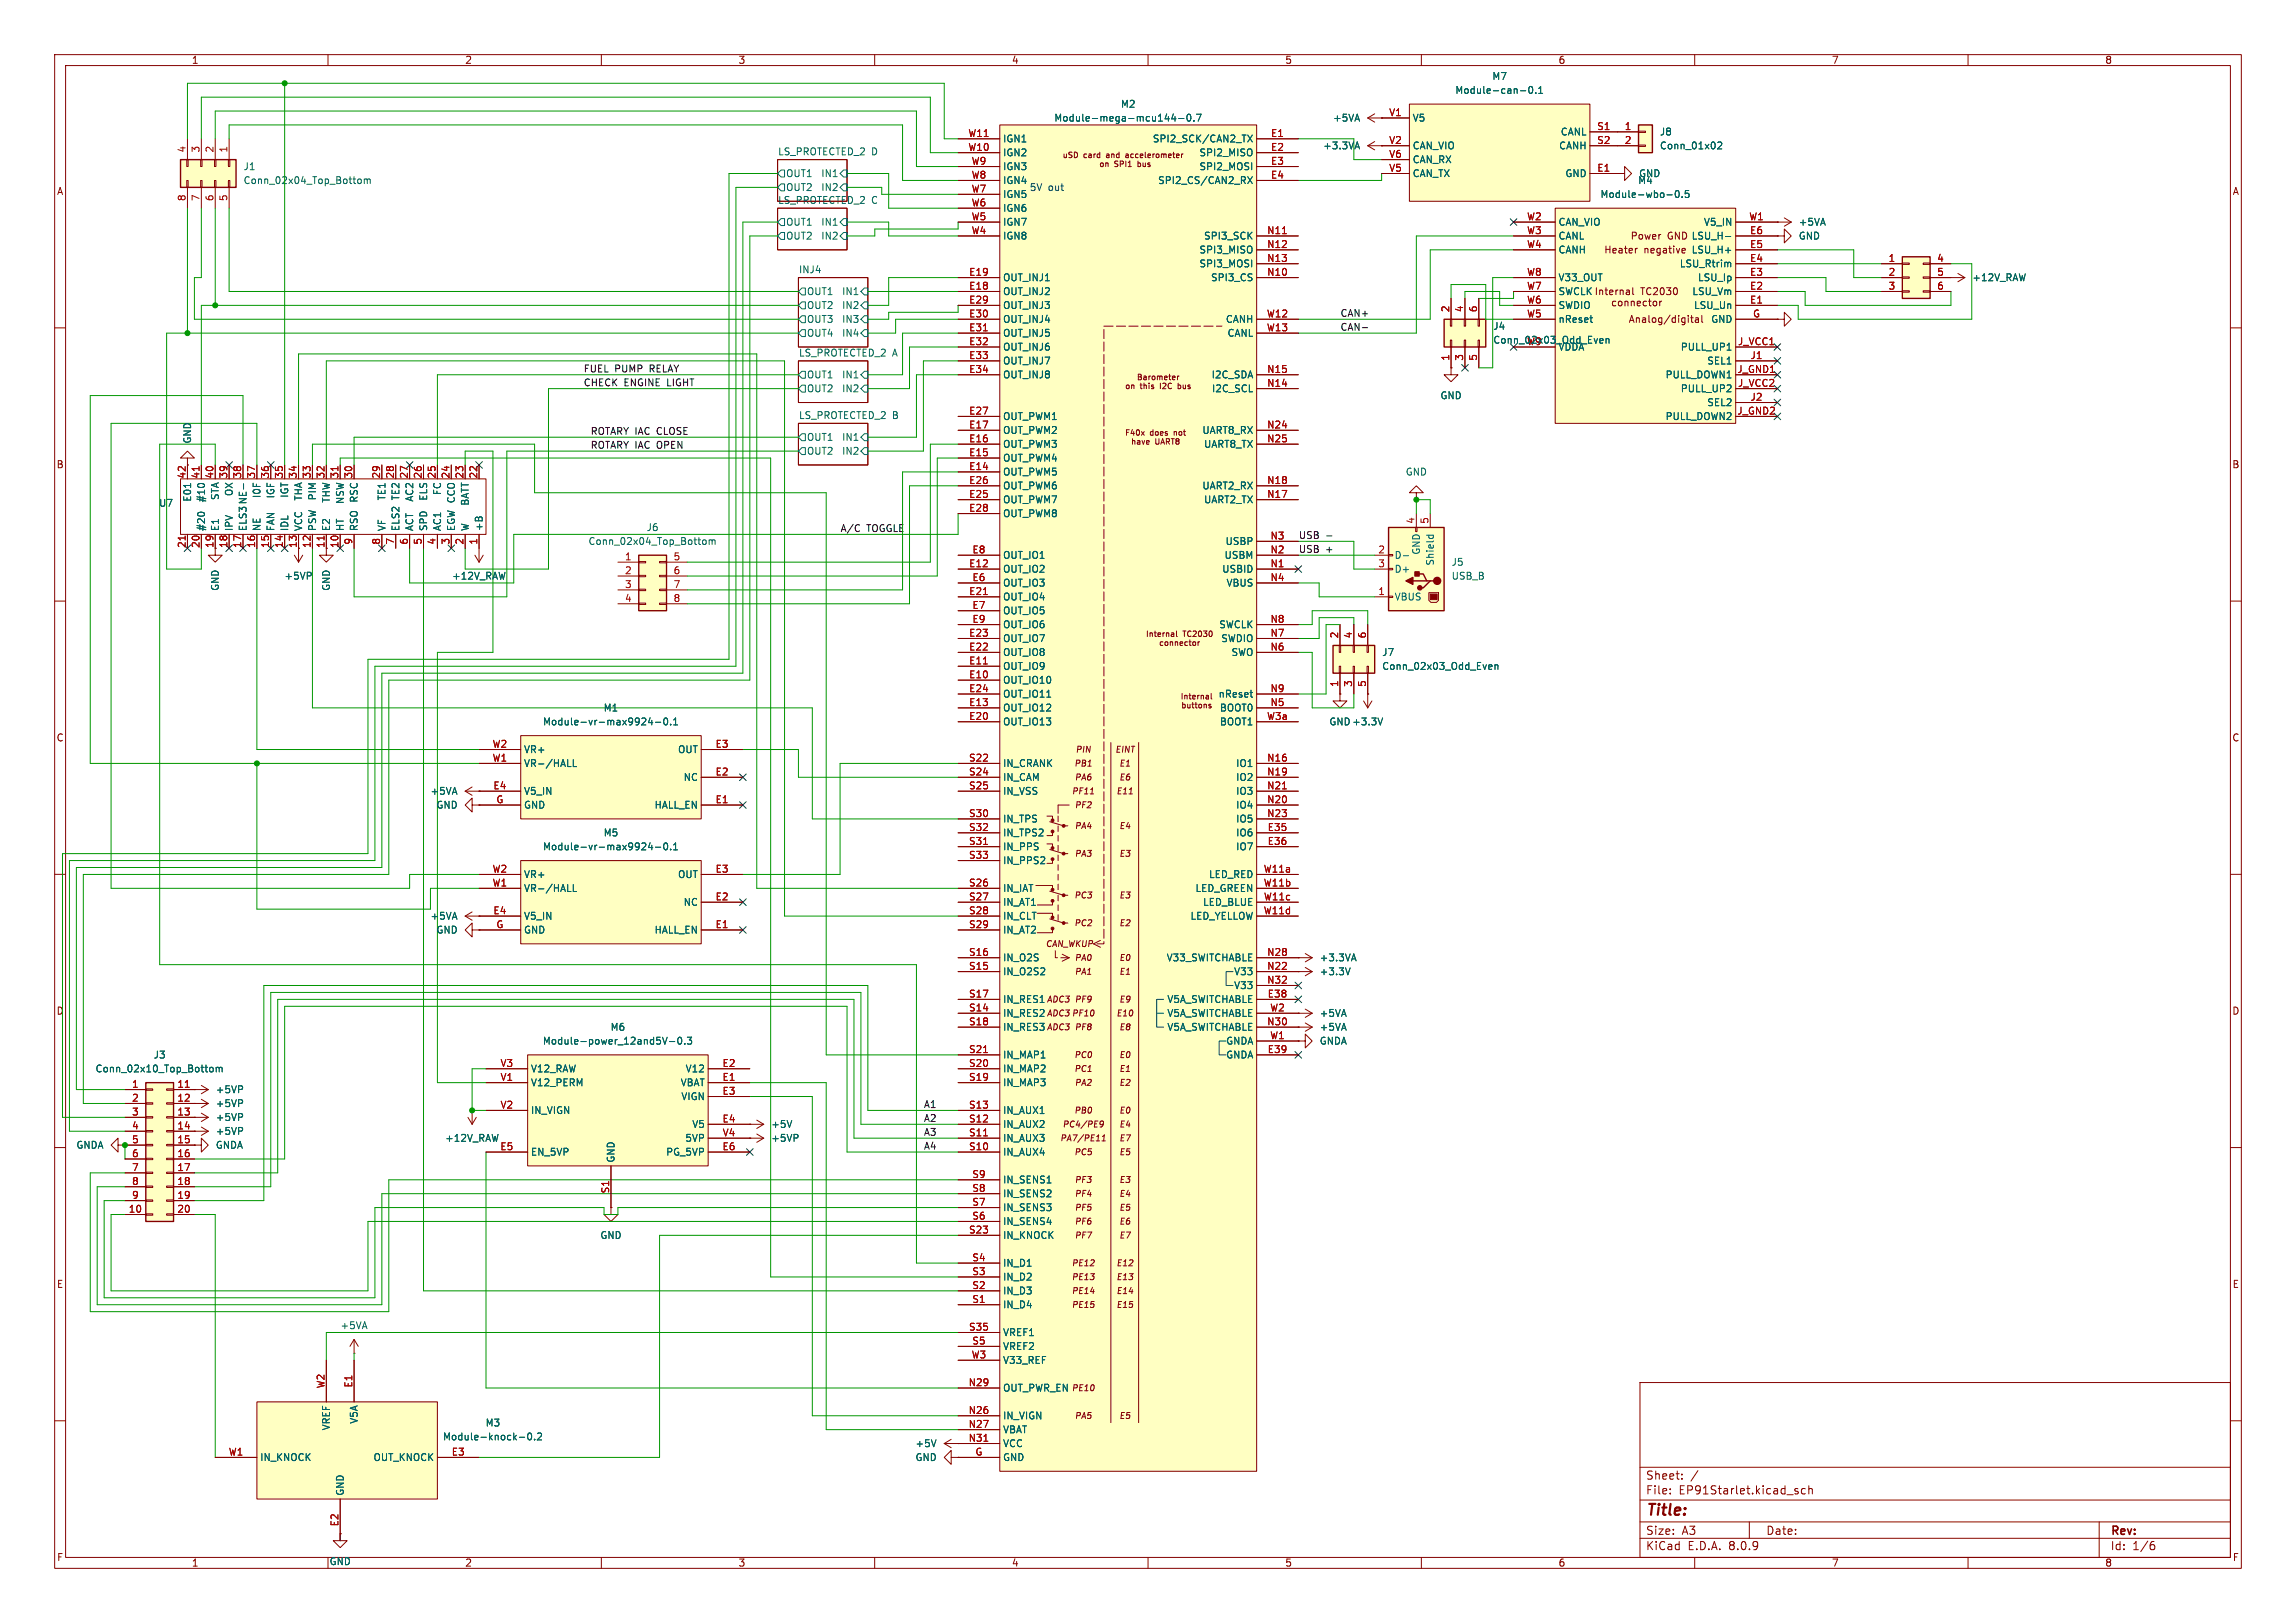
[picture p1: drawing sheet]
<svg xmlns="http://www.w3.org/2000/svg" width="420mm" height="297mm" viewBox="0 0 420 297" stroke-linecap="round" stroke-linejoin="round" font-family="sans-serif">
<defs><g id="words">
<text font-size="2.8" fill="#840000" x="301" y="277.9">Title:</text>
<g font-size="2.1" fill="#840000">
<text x="301" y="273.7">File:</text>
<text x="301" y="271">Sheet:</text>
<text x="307.1" y="273.7">EP91Starlet.kicad_sch</text>
<text x="301" y="281.1">Size:</text>
<text x="307.6" y="281.1">A3</text>
<text x="323" y="281.1">Date:</text>
<text x="386" y="281.3">Rev:</text>
<text x="301" y="283.9">KiCad</text>
<text x="308.7" y="283.9">E.D.A.</text>
<text x="316.3" y="283.9">8.0.9</text>
<text x="386" y="283.9">Id:</text>
<text x="390.1" y="283.9">1/6</text>
</g>
<g font-size="1.8" fill="#840000">
<text x="35" y="11.9">1</text>
<text x="85" y="11.9">2</text>
<text x="135" y="11.9">3</text>
<text x="185" y="11.9">4</text>
<text x="235" y="11.9">5</text>
<text x="285" y="11.9">6</text>
<text x="335" y="11.9">7</text>
<text x="385" y="11.9">8</text>
<text x="10.3" y="35.9">A</text>
<text x="408.3" y="35.9">A</text>
<text x="293.3" y="46.6">Heater</text>
<text x="298.2" y="44.1">Power</text>
<text x="300.7" y="46.6">negative</text>
<text x="305" y="44.1">GND LSU_H-</text>
<text x="297.8" y="59.3">Analog/digital</text>
<text x="10.3" y="85.9">B</text>
<text x="408.2" y="85.9">B</text>
<text x="39.1" y="100.4" transform="rotate(-90 39.1 100.4)">19</text>
<text x="54.4" y="100.4" transform="rotate(-90 54.4 100.4)">13</text>
<text x="10.3" y="135.9">C</text>
<text x="408.2" y="135.9">C</text>
<text x="10.3" y="185.9">D</text>
<text x="408.2" y="185.9">D</text>
<text x="10.3" y="235.9">E</text>
<text x="408.3" y="235.9">E</text>
<text x="10.3" y="285.9">F</text>
<text x="35" y="286.9">1</text>
<text x="85" y="286.9">2</text>
<text x="135" y="286.9">3</text>
<text x="185" y="286.9">4</text>
<text x="235" y="286.9">5</text>
<text x="285" y="286.9">6</text>
<text x="335" y="286.9">7</text>
<text x="385" y="286.9">8</text>
<text x="408.3" y="285.9">F</text>
</g>
<g font-size="1.8" fill="#006464">
<text x="266.1" y="17.4">Module-can-0.1</text>
<text x="272.9" y="14.8">M7</text>
<text x="192.8" y="22.5">Module-mega-mcu144-0.7</text>
<text x="204.9" y="19.9">M2</text>
<text x="243.7" y="22.5">+5VA</text>
<text x="258.3" y="22.5">V5</text>
<text x="142.2" y="28.5">LS_PROTECTED_2 D</text>
<text x="183.4" y="28.8">IGN2</text>
<text x="183.4" y="26.3">IGN1</text>
<text x="210.8" y="26.3">SPI2_SCK/CAN2_TX</text>
<text x="219.3" y="28.8">SPI2_MISO</text>
<text x="241.9" y="27.5">+3.3VA</text>
<text x="258.3" y="27.5">CAN_VIO</text>
<text x="285.1" y="27.5">CANH</text>
<text x="285.4" y="25">CANL</text>
<text x="303.5" y="25">J8</text>
<text x="303.5" y="27.5">Conn_01x02</text>
<text x="44.5" y="31.3">J1</text>
<text x="44.5" y="33.9">Conn_02x04_Top_Bottom</text>
<text x="143.7" y="32.6">OUT1</text>
<text x="143.7" y="35.2">OUT2</text>
<text x="150.1" y="32.6">IN1</text>
<text x="150.1" y="35.2">IN2</text>
<text x="183.4" y="33.9">IGN4</text>
<text x="183.4" y="31.3">IGN3</text>
<text x="211.7" y="33.9">SPI2_CS/CAN2_RX</text>
<text x="219.3" y="31.3">SPI2_MOSI</text>
<text x="258.3" y="32.6">CAN_TX</text>
<text x="258.3" y="30.1">CAN_RX</text>
<text x="286.2" y="32.6">GND</text>
<text x="299.6" y="33.9">M4</text>
<text x="299.7" y="32.6">GND</text>
<text x="142.2" y="37.4">LS_PROTECTED_2 C</text>
<text x="143.7" y="41.5">OUT1</text>
<text x="150.1" y="41.5">IN1</text>
<text x="183.4" y="41.5">IGN7</text>
<text x="183.4" y="39">IGN6</text>
<text x="183.4" y="36.4">IGN5</text>
<text x="285" y="41.5">CAN_VIO</text>
<text x="292.7" y="36.4">Module-wbo-0.5</text>
<text x="311.6" y="41.5">V5_IN</text>
<text x="328.9" y="41.5">+5VA</text>
<text x="143.7" y="44">OUT2</text>
<text x="150.1" y="44">IN2</text>
<text x="183.4" y="44">IGN8</text>
<text x="219.3" y="46.6">SPI3_MISO</text>
<text x="220.1" y="44">SPI3_SCK</text>
<text x="285" y="44">CANL</text>
<text x="285" y="46.6">CANH</text>
<text x="309.4" y="46.6">LSU_H+</text>
<text x="309.4" y="44">LSU_H-</text>
<text x="328.9" y="44">GND</text>
<text x="146" y="50.1">INJ4</text>
<text x="183.4" y="51.7">OUT_INJ1</text>
<text x="219.3" y="49.1">SPI3_MOSI</text>
<text x="221.4" y="51.7">SPI3_CS</text>
<text x="285" y="51.7">V33_OUT</text>
<text x="307.2" y="49.1">LSU_Rtrim</text>
<text x="310.5" y="51.7">LSU_Ip</text>
<text x="360.7" y="51.7">+12V_RAW</text>
<text x="147.5" y="59.3">OUT3</text>
<text x="147.5" y="56.7">OUT2</text>
<text x="147.5" y="54.2">OUT1</text>
<text x="153.9" y="59.3">IN3</text>
<text x="153.9" y="54.2">IN1</text>
<text x="153.9" y="56.7">IN2</text>
<text x="183.4" y="54.2">OUT_INJ2</text>
<text x="183.4" y="56.7">OUT_INJ3</text>
<text x="183.4" y="59.3">OUT_INJ4</text>
<text x="224.1" y="59.3">CANH</text>
<text x="285" y="59.3">nReset</text>
<text x="285" y="56.7">SWDIO</text>
<text x="285" y="54.2">SWCLK</text>
<text x="286.4" y="55.2">Internal</text>
<text x="309.5" y="54.2">LSU_Vm</text>
<text x="309.8" y="56.7">LSU_Un</text>
<text x="312.9" y="59.3">GND</text>
<text x="146" y="65.3">LS_PROTECTED_2 A</text>
<text x="147.5" y="61.8">OUT4</text>
<text x="153.9" y="61.8">IN4</text>
<text x="183.4" y="61.8">OUT_INJ5</text>
<text x="183.4" y="64.4">OUT_INJ6</text>
<text x="224.4" y="61.8">CANL</text>
<text x="273.1" y="60.6">J4</text>
<text x="273.1" y="63.1">Conn_02x03_Odd_Even</text>
<text x="279.2" y="63.2">W9</text>
<text x="285" y="64.4">VDDA</text>
<text x="307.4" y="64.4">PULL_UP1</text>
<text x="147.5" y="69.4">OUT1</text>
<text x="147.5" y="72">OUT2</text>
<text x="153.9" y="69.4">IN1</text>
<text x="153.9" y="72">IN2</text>
<text x="183.4" y="66.9">OUT_INJ7</text>
<text x="183.4" y="69.4">OUT_INJ8</text>
<text x="221.5" y="69.4">I2C_SDA</text>
<text x="221.6" y="72">I2C_SCL</text>
<text x="304.6" y="69.4">PULL_DOWN1</text>
<text x="307.4" y="72">PULL_UP2</text>
<text x="312.2" y="66.9">SEL1</text>
<text x="146" y="76.8">LS_PROTECTED_2 B</text>
<text x="183.4" y="77.1">OUT_PWM1</text>
<text x="263.4" y="73.3">GND</text>
<text x="304.6" y="77.1">PULL_DOWN2</text>
<text x="312.2" y="74.5">SEL2</text>
<text x="35.2" y="81.3" transform="rotate(-90 35.2 81.3)">GND</text>
<text x="147.5" y="80.9">OUT1</text>
<text x="147.5" y="83.4">OUT2</text>
<text x="153.9" y="80.9">IN1</text>
<text x="153.9" y="83.4">IN2</text>
<text x="183.4" y="82.1">OUT_PWM3</text>
<text x="183.4" y="79.6">OUT_PWM2</text>
<text x="219.8" y="79.6">UART8_RX</text>
<text x="220.1" y="82.1">UART8_TX</text>
<text x="183.4" y="87.2">OUT_PWM5</text>
<text x="183.4" y="84.7">OUT_PWM4</text>
<text x="183.4" y="89.8">OUT_PWM6</text>
<text x="219.8" y="89.8">UART2_RX</text>
<text x="257" y="87.2">GND</text>
<text x="29" y="92.9">U7</text>
<text x="35.2" y="91.9" transform="rotate(-90 35.2 91.9)">E01</text>
<text x="37.7" y="92" transform="rotate(-90 37.7 92)">#10</text>
<text x="40.2" y="91.6" transform="rotate(-90 40.2 91.6)">STA</text>
<text x="42.8" y="90.9" transform="rotate(-90 42.8 90.9)">OX</text>
<text x="47.9" y="91.2" transform="rotate(-90 47.9 91.2)">I0F</text>
<text x="50.4" y="91.3" transform="rotate(-90 50.4 91.3)">IGF</text>
<text x="52.9" y="91.2" transform="rotate(-90 52.9 91.2)">IGT</text>
<text x="55.5" y="91.7" transform="rotate(-90 55.5 91.7)">THA</text>
<text x="58" y="91.7" transform="rotate(-90 58 91.7)">PIM</text>
<text x="60.6" y="92.1" transform="rotate(-90 60.6 92.1)">THW</text>
<text x="63.1" y="92.3" transform="rotate(-90 63.1 92.3)">NSW</text>
<text x="65.6" y="92.1" transform="rotate(-90 65.6 92.1)">RSC</text>
<text x="70.7" y="91.7" transform="rotate(-90 70.7 91.7)">TE1</text>
<text x="73.3" y="91.7" transform="rotate(-90 73.3 91.7)">TE2</text>
<text x="75.8" y="91.9" transform="rotate(-90 75.8 91.9)">AC2</text>
<text x="78.3" y="91.7" transform="rotate(-90 78.3 91.7)">ELS</text>
<text x="80.9" y="90.7" transform="rotate(-90 80.9 90.7)">FC</text>
<text x="86" y="92.6" transform="rotate(-90 86 92.6)">BATT</text>
<text x="183.4" y="92.3">OUT_PWM7</text>
<text x="183.4" y="94.8">OUT_PWM8</text>
<text x="220.1" y="92.3">UART2_TX</text>
<text x="37.7" y="97.3" transform="rotate(-90 37.7 97.3)">#20</text>
<text x="40.2" y="97.3" transform="rotate(-90 40.2 97.3)">E1</text>
<text x="42.8" y="97.3" transform="rotate(-90 42.8 97.3)">IPV</text>
<text x="45.3" y="97.3" transform="rotate(-90 45.3 97.3)">ELS3 NE-</text>
<text x="47.9" y="97.3" transform="rotate(-90 47.9 97.3)">NE</text>
<text x="50.4" y="97.3" transform="rotate(-90 50.4 97.3)">FAN</text>
<text x="52.9" y="97.3" transform="rotate(-90 52.9 97.3)">IDL</text>
<text x="55.5" y="97.3" transform="rotate(-90 55.5 97.3)">VCC</text>
<text x="58" y="97.3" transform="rotate(-90 58 97.3)">PSW</text>
<text x="60.6" y="97.3" transform="rotate(-90 60.6 97.3)">E2</text>
<text x="63.1" y="97.3" transform="rotate(-90 63.1 97.3)">HT</text>
<text x="65.6" y="97.3" transform="rotate(-90 65.6 97.3)">RSO</text>
<text x="70.7" y="97.3" transform="rotate(-90 70.7 97.3)">VF</text>
<text x="73.3" y="97.3" transform="rotate(-90 73.3 97.3)">ELS2</text>
<text x="75.8" y="97.3" transform="rotate(-90 75.8 97.3)">ACT</text>
<text x="78.3" y="97.3" transform="rotate(-90 78.3 97.3)">SPD</text>
<text x="80.9" y="97.3" transform="rotate(-90 80.9 97.3)">AC1</text>
<text x="83.4" y="97.3" transform="rotate(-90 83.4 97.3)">EGW CCO</text>
<text x="86" y="97.3" transform="rotate(-90 86 97.3)">W</text>
<text x="88.5" y="97.3" transform="rotate(-90 88.5 97.3)">+B</text>
<text x="107.5" y="99.9">Conn_02x04_Top_Bottom</text>
<text x="118.2" y="97.4">J6</text>
<text x="224.1" y="99.9">USBP</text>
<text x="259.9" y="101.6" transform="rotate(-90 259.9 101.6)">GND</text>
<text x="51.9" y="106.3">+5VP</text>
<text x="82.6" y="106.3">+12V_RAW</text>
<text x="183.4" y="105">OUT_IO2</text>
<text x="183.4" y="107.5">OUT_IO3</text>
<text x="183.4" y="102.5">OUT_IO1</text>
<text x="223.5" y="105">USBID</text>
<text x="223.9" y="102.5">USBM</text>
<text x="224.3" y="107.5">VBUS</text>
<text x="255" y="102.5">D-</text>
<text x="255" y="105">D+</text>
<text x="262.5" y="103.6" transform="rotate(-90 262.5 103.6)">Shield</text>
<text x="265.4" y="103.7">J5</text>
<text x="265.4" y="106.3">USB_B</text>
<text x="40.2" y="108.2" transform="rotate(-90 40.2 108.2)">GND</text>
<text x="60.6" y="108.2" transform="rotate(-90 60.6 108.2)">GND</text>
<text x="183.4" y="110.1">OUT_IO4</text>
<text x="183.4" y="112.6">OUT_IO5</text>
<text x="255" y="110.1">VBUS</text>
<text x="183.4" y="117.7">OUT_IO7</text>
<text x="183.4" y="115.2">OUT_IO6</text>
<text x="222.9" y="115.2">SWCLK</text>
<text x="223.3" y="117.7">SWDIO</text>
<text x="183.4" y="125.3">OUT_IO10</text>
<text x="183.4" y="122.8">OUT_IO9</text>
<text x="183.4" y="120.2">OUT_IO8</text>
<text x="225.2" y="120.2">SWO</text>
<text x="252.7" y="120.2">J7</text>
<text x="252.7" y="122.8">Conn_02x03_Odd_Even</text>
<text x="110.3" y="130.4">M1</text>
<text x="183.4" y="130.4">OUT_IO12</text>
<text x="183.4" y="127.9">OUT_IO11</text>
<text x="222.8" y="127.9">nReset</text>
<text x="223.1" y="130.4">BOOT0</text>
<text x="99.2" y="132.9">Module-vr-max9924-0.1</text>
<text x="183.4" y="132.9">OUT_IO13</text>
<text x="223.1" y="132.9">BOOT1</text>
<text x="243.1" y="132.9">GND+3.3V</text>
<text x="95.8" y="140.6">VR-/HALL</text>
<text x="95.8" y="138">VR+</text>
<text x="123.9" y="138">OUT</text>
<text x="125" y="143.1">NC</text>
<text x="183.4" y="140.6">IN_CRANK</text>
<text x="183.4" y="143.1">IN_CAM</text>
<text x="226" y="140.6">IO1</text>
<text x="226" y="143.1">IO2</text>
<text x="78.6" y="145.6">+5VA</text>
<text x="79.7" y="148.2">GND</text>
<text x="95.8" y="145.6">V5_IN</text>
<text x="95.8" y="148.2">GND</text>
<text x="119.6" y="148.2">HALL_EN</text>
<text x="183.4" y="145.6">IN_VSS</text>
<text x="226" y="148.2">IO4</text>
<text x="226" y="145.6">IO3</text>
<text x="99.2" y="155.8">Module-vr-max9924-0.1</text>
<text x="110.3" y="153.3">M5</text>
<text x="183.4" y="150.7">IN_TPS</text>
<text x="183.4" y="155.8">IN_PPS</text>
<text x="183.4" y="153.3">IN_TPS2</text>
<text x="226" y="153.3">IO6</text>
<text x="226" y="155.8">IO7</text>
<text x="226" y="150.7">IO5</text>
<text x="95.8" y="160.9">VR+</text>
<text x="123.9" y="160.9">OUT</text>
<text x="183.4" y="158.3">IN_PPS2</text>
<text x="221.1" y="160.9">LED_RED</text>
<text x="95.8" y="163.4">VR-/HALL</text>
<text x="125" y="166">NC</text>
<text x="183.4" y="163.4">IN_IAT</text>
<text x="183.4" y="166">IN_AT1</text>
<text x="218.6" y="163.4">LED_GREEN</text>
<text x="220" y="166">LED_BLUE</text>
<text x="78.6" y="168.5">+5VA</text>
<text x="79.7" y="171">GND</text>
<text x="95.8" y="168.5">V5_IN</text>
<text x="95.8" y="171">GND</text>
<text x="119.6" y="171">HALL_EN</text>
<text x="183.4" y="168.5">IN_CLT</text>
<text x="183.4" y="171">IN_AT2</text>
<text x="217.7" y="168.5">LED_YELLOW</text>
<text x="183.4" y="178.7">IN_O2S2</text>
<text x="183.4" y="176.1">IN_O2S</text>
<text x="213.3" y="176.1">V33_SWITCHABLE</text>
<text x="225.7" y="178.7">V33</text>
<text x="241.3" y="178.7">+3.3V</text>
<text x="241.3" y="176.1">+3.3VA</text>
<text x="183.4" y="183.7">IN_RES1</text>
<text x="213.4" y="183.7">V5A_SWITCHABLE</text>
<text x="225.7" y="181.2">V33</text>
<text x="99.2" y="191.4">Module-power_12and5V-0.3</text>
<text x="111.6" y="188.8">M6</text>
<text x="183.4" y="186.3">IN_RES2</text>
<text x="183.4" y="188.8">IN_RES3</text>
<text x="213.4" y="188.8">V5A_SWITCHABLE</text>
<text x="213.4" y="186.3">V5A_SWITCHABLE</text>
<text x="224.2" y="191.4">GNDA</text>
<text x="241.3" y="191.4">GNDA</text>
<text x="241.3" y="188.8">+5VA</text>
<text x="241.3" y="186.3">+5VA</text>
<text x="17.4" y="196.4">Conn_02x10_Top_Bottom</text>
<text x="28" y="193.9">J3</text>
<text x="97" y="196.4">V12_RAW</text>
<text x="125.3" y="196.4">V12</text>
<text x="183.4" y="196.4">IN_MAP2</text>
<text x="183.4" y="193.9">IN_MAP1</text>
<text x="224.2" y="193.9">GNDA</text>
<text x="39.4" y="202.8">+5VP</text>
<text x="39.4" y="200.3">+5VP</text>
<text x="97" y="199">V12_PERM</text>
<text x="124.4" y="199">VBAT</text>
<text x="124.5" y="201.5">VIGN</text>
<text x="183.4" y="199">IN_MAP3</text>
<text x="39.4" y="205.3">+5VP</text>
<text x="39.4" y="207.9">+5VP</text>
<text x="81.3" y="209.1">+12V_RAW</text>
<text x="97" y="204.1">IN_VIGN</text>
<text x="125.3" y="209.1">5VP</text>
<text x="126.5" y="206.6">V5</text>
<text x="141" y="206.6">+5V</text>
<text x="141" y="209.1">+5VP</text>
<text x="183.4" y="209.1">IN_AUX3</text>
<text x="183.4" y="206.6">IN_AUX2</text>
<text x="183.4" y="204.1">IN_AUX1</text>
<text x="13.9" y="210.4">GNDA</text>
<text x="39.4" y="210.4">GNDA</text>
<text x="97" y="211.7">EN_5VP</text>
<text x="112.6" y="212.9" transform="rotate(-90 112.6 212.9)">GND</text>
<text x="121.8" y="211.7">PG_5VP</text>
<text x="183.4" y="211.7">IN_AUX4</text>
<text x="183.4" y="221.8">IN_SENS3</text>
<text x="183.4" y="219.3">IN_SENS2</text>
<text x="183.4" y="216.8">IN_SENS1</text>
<text x="109.7" y="226.9">GND</text>
<text x="183.4" y="226.9">IN_KNOCK</text>
<text x="183.4" y="224.4">IN_SENS4</text>
<text x="183.4" y="232">IN_D1</text>
<text x="183.4" y="239.6">IN_D4</text>
<text x="183.4" y="237.1">IN_D3</text>
<text x="183.4" y="234.5">IN_D2</text>
<text x="62.2" y="243.4">+5VA</text>
<text x="183.4" y="244.7">VREF1</text>
<text x="183.4" y="247.2">VREF2</text>
<text x="183.4" y="249.8">V33_REF</text>
<text x="183.4" y="254.9">OUT_PWR_EN</text>
<text x="60.6" y="261.8" transform="rotate(-90 60.6 261.8)">VREF</text>
<text x="65.6" y="260.6" transform="rotate(-90 65.6 260.6)">V5A</text>
<text x="80.9" y="263.8">Module-knock-0.2</text>
<text x="88.7" y="261.2">M3</text>
<text x="183.4" y="259.9">IN_VIGN</text>
<text x="183.4" y="262.5">VBAT</text>
<text x="47.5" y="267.6">IN_KNOCK</text>
<text x="68.2" y="267.6">OUT_KNOCK</text>
<text x="167.4" y="267.6">GND</text>
<text x="167.4" y="265">+5V</text>
<text x="183.4" y="267.6">GND</text>
<text x="183.4" y="265">VCC</text>
<text x="63.1" y="273.8" transform="rotate(-90 63.1 273.8)">GND</text>
<text x="60.2" y="286.6">GND</text>
</g>
<g font-size="1.8" fill="#a90000">
<text x="254" y="21.3">V1</text>
<text x="292.1" y="23.9">S1</text>
<text x="297.1" y="23.9">1</text>
<text x="34" y="28" transform="rotate(-90 34 28)">4</text>
<text x="36.6" y="28" transform="rotate(-90 36.6 28)">3</text>
<text x="39.1" y="28" transform="rotate(-90 39.1 28)">2</text>
<text x="41.7" y="28" transform="rotate(-90 41.7 28)">1</text>
<text x="177" y="27.7">W10</text>
<text x="177" y="25.1">W11</text>
<text x="232.4" y="25.1">E1</text>
<text x="232.4" y="27.7">E2</text>
<text x="254" y="26.4">V2</text>
<text x="254" y="29">V6</text>
<text x="292.1" y="26.4">S2</text>
<text x="297.1" y="26.4">2</text>
<text x="177.6" y="35.3">W7</text>
<text x="177.6" y="32.8">W8</text>
<text x="177.6" y="30.2">W9</text>
<text x="232.4" y="30.2">E3</text>
<text x="232.4" y="32.8">E4</text>
<text x="254" y="31.5">V5</text>
<text x="292.1" y="31.5">E1</text>
<text x="34" y="36.9" transform="rotate(-90 34 36.9)">8</text>
<text x="36.6" y="36.9" transform="rotate(-90 36.6 36.9)">7</text>
<text x="39.1" y="36.9" transform="rotate(-90 39.1 36.9)">6</text>
<text x="41.7" y="36.9" transform="rotate(-90 41.7 36.9)">5</text>
<text x="177.6" y="40.4">W5</text>
<text x="177.6" y="37.8">W6</text>
<text x="279.2" y="40.4">W2</text>
<text x="319.9" y="40.4">W1</text>
<text x="177.6" y="42.9">W4</text>
<text x="231.7" y="42.9">N11</text>
<text x="231.7" y="45.5">N12</text>
<text x="279.2" y="42.9">W3</text>
<text x="279.2" y="45.5">W4</text>
<text x="320" y="45.5">E5</text>
<text x="320" y="42.9">E6</text>
<text x="177.2" y="53.1">E18</text>
<text x="177.2" y="50.5">E19</text>
<text x="231.7" y="50.5">N10</text>
<text x="231.7" y="48">N13</text>
<text x="279.2" y="53.1">W7</text>
<text x="279.2" y="50.5">W8</text>
<text x="320" y="53.1">E2</text>
<text x="320" y="50.5">E3</text>
<text x="320" y="48">E4</text>
<text x="345.4" y="48">1</text>
<text x="345.4" y="50.5">2</text>
<text x="345.4" y="53.1">3</text>
<text x="354.3" y="48">4</text>
<text x="354.3" y="50.5">5</text>
<text x="354.3" y="53.1">6</text>
<text x="177.2" y="55.6">E29</text>
<text x="177.2" y="58.2">E30</text>
<text x="231.6" y="58.2">W12</text>
<text x="265.2" y="57.2" transform="rotate(-90 265.2 57.2)">2</text>
<text x="267.7" y="57.2" transform="rotate(-90 267.7 57.2)">4</text>
<text x="270.3" y="57.2" transform="rotate(-90 270.3 57.2)">6</text>
<text x="279.2" y="58.2">W5</text>
<text x="279.2" y="55.6">W6</text>
<text x="320" y="55.6">E1</text>
<text x="320.6" y="58.2">G</text>
<text x="177.2" y="60.7">E31</text>
<text x="177.2" y="63.2">E32</text>
<text x="177.2" y="65.8">E33</text>
<text x="231.6" y="60.7">W13</text>
<text x="317.8" y="63.2">J_VCC1</text>
<text x="320.1" y="65.8">J1</text>
<text x="177.2" y="68.3">E34</text>
<text x="231.7" y="70.9">N14</text>
<text x="231.7" y="68.3">N15</text>
<text x="265.2" y="66.1" transform="rotate(-90 265.2 66.1)">1</text>
<text x="267.7" y="66.1" transform="rotate(-90 267.7 66.1)">3</text>
<text x="270.3" y="66.1" transform="rotate(-90 270.3 66.1)">5</text>
<text x="317.7" y="68.3">J_GND1</text>
<text x="317.8" y="70.9">J_VCC2</text>
<text x="177.2" y="75.9">E27</text>
<text x="317.7" y="75.9">J_GND2</text>
<text x="320.1" y="73.4">J2</text>
<text x="177.2" y="83.6">E15</text>
<text x="177.2" y="81">E16</text>
<text x="177.2" y="78.5">E17</text>
<text x="231.7" y="78.5">N24</text>
<text x="231.7" y="81">N25</text>
<text x="34" y="87.7" transform="rotate(-90 34 87.7)">42</text>
<text x="36.6" y="87.7" transform="rotate(-90 36.6 87.7)">41</text>
<text x="39.1" y="87.7" transform="rotate(-90 39.1 87.7)">40</text>
<text x="41.7" y="87.7" transform="rotate(-90 41.7 87.7)">39</text>
<text x="44.2" y="87.7" transform="rotate(-90 44.2 87.7)">38</text>
<text x="46.7" y="87.7" transform="rotate(-90 46.7 87.7)">37</text>
<text x="49.3" y="87.7" transform="rotate(-90 49.3 87.7)">36</text>
<text x="51.8" y="87.7" transform="rotate(-90 51.8 87.7)">35</text>
<text x="54.4" y="87.7" transform="rotate(-90 54.4 87.7)">34</text>
<text x="56.9" y="87.7" transform="rotate(-90 56.9 87.7)">33</text>
<text x="59.4" y="87.7" transform="rotate(-90 59.4 87.7)">32</text>
<text x="62" y="87.7" transform="rotate(-90 62 87.7)">31</text>
<text x="64.5" y="87.7" transform="rotate(-90 64.5 87.7)">30</text>
<text x="69.6" y="87.7" transform="rotate(-90 69.6 87.7)">29</text>
<text x="72.1" y="87.7" transform="rotate(-90 72.1 87.7)">28</text>
<text x="74.7" y="87.7" transform="rotate(-90 74.7 87.7)">27</text>
<text x="77.2" y="87.7" transform="rotate(-90 77.2 87.7)">26</text>
<text x="79.8" y="87.7" transform="rotate(-90 79.8 87.7)">25</text>
<text x="82.3" y="87.7" transform="rotate(-90 82.3 87.7)">24</text>
<text x="84.8" y="87.7" transform="rotate(-90 84.8 87.7)">23</text>
<text x="87.4" y="87.7" transform="rotate(-90 87.4 87.7)">22</text>
<text x="177.2" y="86.1">E14</text>
<text x="177.2" y="88.6">E26</text>
<text x="231.7" y="88.6">N18</text>
<text x="177.2" y="91.2">E25</text>
<text x="177.2" y="93.7">E28</text>
<text x="231.7" y="91.2">N17</text>
<text x="258.8" y="96" transform="rotate(-90 258.8 96)">4</text>
<text x="261.4" y="96" transform="rotate(-90 261.4 96)">5</text>
<text x="34" y="100.4" transform="rotate(-90 34 100.4)">21</text>
<text x="36.6" y="100.4" transform="rotate(-90 36.6 100.4)">20</text>
<text x="41.7" y="100.4" transform="rotate(-90 41.7 100.4)">18</text>
<text x="44.2" y="100.4" transform="rotate(-90 44.2 100.4)">17</text>
<text x="46.7" y="100.4" transform="rotate(-90 46.7 100.4)">16</text>
<text x="49.3" y="100.4" transform="rotate(-90 49.3 100.4)">15</text>
<text x="51.8" y="100.4" transform="rotate(-90 51.8 100.4)">14</text>
<text x="56.9" y="100.4" transform="rotate(-90 56.9 100.4)">12</text>
<text x="59.4" y="100.4" transform="rotate(-90 59.4 100.4)">11</text>
<text x="62" y="100.4" transform="rotate(-90 62 100.4)">10</text>
<text x="64.5" y="99.8" transform="rotate(-90 64.5 99.8)">9</text>
<text x="69.6" y="99.8" transform="rotate(-90 69.6 99.8)">8</text>
<text x="72.1" y="99.8" transform="rotate(-90 72.1 99.8)">7</text>
<text x="74.7" y="99.8" transform="rotate(-90 74.7 99.8)">6</text>
<text x="77.2" y="99.8" transform="rotate(-90 77.2 99.8)">5</text>
<text x="79.8" y="99.8" transform="rotate(-90 79.8 99.8)">4</text>
<text x="82.3" y="99.8" transform="rotate(-90 82.3 99.8)">3</text>
<text x="84.8" y="99.8" transform="rotate(-90 84.8 99.8)">2</text>
<text x="87.4" y="99.8" transform="rotate(-90 87.4 99.8)">1</text>
<text x="177.8" y="101.3">E8</text>
<text x="232.3" y="101.3">N2</text>
<text x="232.3" y="98.8">N3</text>
<text x="252" y="101.3">2</text>
<text x="114.2" y="102.6">1</text>
<text x="114.2" y="105.2">2</text>
<text x="114.2" y="107.7">3</text>
<text x="123.1" y="102.6">5</text>
<text x="123.1" y="105.2">6</text>
<text x="123.1" y="107.7">7</text>
<text x="177.2" y="103.9">E12</text>
<text x="177.8" y="106.4">E6</text>
<text x="232.3" y="103.9">N1</text>
<text x="232.3" y="106.4">N4</text>
<text x="252" y="103.9">3</text>
<text x="114.2" y="110.2">4</text>
<text x="123.1" y="110.2">8</text>
<text x="177.2" y="109">E21</text>
<text x="177.8" y="111.5">E7</text>
<text x="252" y="109">1</text>
<text x="177.2" y="119.1">E22</text>
<text x="177.2" y="116.6">E23</text>
<text x="177.8" y="114">E9</text>
<text x="232.3" y="119.1">N6</text>
<text x="232.3" y="116.6">N7</text>
<text x="232.3" y="114">N8</text>
<text x="244.9" y="116.9" transform="rotate(-90 244.9 116.9)">2</text>
<text x="247.4" y="116.9" transform="rotate(-90 247.4 116.9)">4</text>
<text x="249.9" y="116.9" transform="rotate(-90 249.9 116.9)">6</text>
<text x="177.2" y="124.2">E10</text>
<text x="177.2" y="121.7">E11</text>
<text x="244.9" y="125.8" transform="rotate(-90 244.9 125.8)">1</text>
<text x="247.4" y="125.8" transform="rotate(-90 247.4 125.8)">3</text>
<text x="249.9" y="125.8" transform="rotate(-90 249.9 125.8)">5</text>
<text x="177.2" y="129.3">E13</text>
<text x="177.2" y="131.8">E20</text>
<text x="177.2" y="126.7">E24</text>
<text x="231.7" y="131.8">W3a</text>
<text x="232.3" y="129.3">N5</text>
<text x="232.3" y="126.7">N9</text>
<text x="90" y="136.9">W2</text>
<text x="130.8" y="136.9">E3</text>
<text x="90" y="139.4">W1</text>
<text x="130.8" y="142">E2</text>
<text x="177.2" y="139.4">S22</text>
<text x="177.2" y="142">S24</text>
<text x="231.7" y="139.4">N16</text>
<text x="231.7" y="142">N19</text>
<text x="90.2" y="144.5">E4</text>
<text x="90.7" y="147.1">G</text>
<text x="130.8" y="147.1">E1</text>
<text x="177.2" y="144.5">S25</text>
<text x="177.2" y="149.6">S30</text>
<text x="231.7" y="147.1">N20</text>
<text x="231.7" y="144.5">N21</text>
<text x="231.7" y="149.6">N23</text>
<text x="177.2" y="154.7">S31</text>
<text x="177.2" y="152.1">S32</text>
<text x="231.8" y="152.1">E35</text>
<text x="231.8" y="154.7">E36</text>
<text x="90" y="159.8">W2</text>
<text x="130.8" y="159.8">E3</text>
<text x="177.2" y="157.2">S33</text>
<text x="231.1" y="159.8">W11a</text>
<text x="90" y="162.3">W1</text>
<text x="90.2" y="167.4">E4</text>
<text x="130.8" y="164.8">E2</text>
<text x="177.2" y="162.3">S26</text>
<text x="177.2" y="164.8">S27</text>
<text x="177.2" y="167.4">S28</text>
<text x="231.1" y="162.3">W11b</text>
<text x="231.1" y="167.4">W11d</text>
<text x="231.1" y="164.8">W11c</text>
<text x="90.7" y="169.9">G</text>
<text x="130.8" y="169.9">E1</text>
<text x="177.2" y="169.9">S29</text>
<text x="177.2" y="177.5">S15</text>
<text x="177.2" y="175">S16</text>
<text x="231.7" y="177.5">N22</text>
<text x="231.7" y="175">N28</text>
<text x="177.2" y="185.2">S14</text>
<text x="177.2" y="182.6">S17</text>
<text x="231.7" y="180.1">N32</text>
<text x="231.8" y="182.6">E38</text>
<text x="232.2" y="185.2">W2</text>
<text x="177.2" y="187.7">S18</text>
<text x="231.7" y="187.7">N30</text>
<text x="232.2" y="190.2">W1</text>
<text x="91.5" y="197.9">V1</text>
<text x="91.5" y="195.3">V3</text>
<text x="132.1" y="197.9">E1</text>
<text x="132.1" y="195.3">E2</text>
<text x="177.2" y="197.9">S19</text>
<text x="177.2" y="195.3">S20</text>
<text x="177.2" y="192.8">S21</text>
<text x="231.8" y="192.8">E39</text>
<text x="24.1" y="199.1">1</text>
<text x="24.1" y="201.7">2</text>
<text x="32.3" y="199.1">11</text>
<text x="32.3" y="201.7">12</text>
<text x="91.5" y="202.9">V2</text>
<text x="132.1" y="200.4">E3</text>
<text x="177.2" y="202.9">S13</text>
<text x="24.1" y="204.2">3</text>
<text x="24.1" y="206.8">4</text>
<text x="24.1" y="209.3">5</text>
<text x="32.3" y="204.2">13</text>
<text x="32.3" y="206.8">14</text>
<text x="32.3" y="209.3">15</text>
<text x="132.1" y="205.5">E4</text>
<text x="132.1" y="208">V4</text>
<text x="177.2" y="208">S11</text>
<text x="177.2" y="205.5">S12</text>
<text x="24.1" y="211.8">6</text>
<text x="24.1" y="214.4">7</text>
<text x="32.3" y="211.8">16</text>
<text x="32.3" y="214.4">17</text>
<text x="91.4" y="210.6">E5</text>
<text x="132.1" y="210.6">E6</text>
<text x="177.2" y="210.6">S10</text>
<text x="177.8" y="215.6">S9</text>
<text x="23.5" y="222">10</text>
<text x="24.1" y="216.9">8</text>
<text x="24.1" y="219.5">9</text>
<text x="32.3" y="216.9">18</text>
<text x="32.3" y="219.5">19</text>
<text x="32.3" y="222">20</text>
<text x="111.5" y="218.5" transform="rotate(-90 111.5 218.5)">S1</text>
<text x="177.8" y="220.7">S7</text>
<text x="177.8" y="218.2">S8</text>
<text x="177.2" y="225.8">S23</text>
<text x="177.8" y="223.3">S6</text>
<text x="177.8" y="233.4">S3</text>
<text x="177.8" y="230.9">S4</text>
<text x="177.8" y="238.5">S1</text>
<text x="177.8" y="236">S2</text>
<text x="177.2" y="243.6">S35</text>
<text x="177.6" y="248.7">W3</text>
<text x="177.8" y="246.1">S5</text>
<text x="59.4" y="254.2" transform="rotate(-90 59.4 254.2)">W2</text>
<text x="64.5" y="254" transform="rotate(-90 64.5 254)">E1</text>
<text x="177.1" y="253.7">N29</text>
<text x="177.1" y="258.8">N26</text>
<text x="177.1" y="261.4">N27</text>
<text x="177.1" y="263.9">N31</text>
<text x="41.7" y="266.4">W1</text>
<text x="82.5" y="266.4">E3</text>
<text x="178.3" y="266.4">G</text>
<text x="62" y="279.4" transform="rotate(-90 62 279.4)">E2</text>
</g>
<g font-size="1.8" fill="#0000c2">
<text x="188.3" y="35.2">5V</text>
<text x="191.7" y="35.2">out</text>
</g>
<g font-size="1.8" fill="#0f0f0f">
<text x="245.1" y="58.1">CAN+</text>
<text x="245.1" y="60.6">CAN-</text>
<text x="106.7" y="68.2">FUEL</text>
<text x="106.7" y="70.8">CHECK</text>
<text x="112.4" y="68.2">PUMP</text>
<text x="114.1" y="70.8">ENGINE LIGHT</text>
<text x="118.9" y="68.2">RELAY</text>
<text x="107.9" y="82.2">ROTARY IAC OPEN</text>
<text x="107.9" y="79.7">ROTARY IAC CLOSE</text>
<text x="153.7" y="97.4">A/C</text>
<text x="158.5" y="97.4">TOGGLE</text>
<text x="237.5" y="98.7">USB</text>
<text x="237.5" y="101.3">USB</text>
<text x="242.5" y="101.3">+</text>
<text x="168.9" y="202.9">A1</text>
<text x="168.9" y="207.9">A3</text>
<text x="168.9" y="205.4">A2</text>
<text x="168.9" y="210.5">A4</text>
</g>
<g font-size="1.5" fill="#840000">
<text x="196.7" y="137.9">PIN</text>
<text x="204" y="137.9">EINT</text>
<text x="196.5" y="140.5">PB1</text>
<text x="196.5" y="143">PA6</text>
<text x="204.7" y="140.5">E1</text>
<text x="204.7" y="143">E6</text>
<text x="196" y="145.5">PF11</text>
<text x="196.5" y="148.1">PF2</text>
<text x="204.2" y="145.5">E11</text>
<text x="196.5" y="151.9">PA4</text>
<text x="204.7" y="151.9">E4</text>
<text x="196.5" y="157">PA3</text>
<text x="204.7" y="157">E3</text>
<text x="196.5" y="164.6">PC3</text>
<text x="204.7" y="164.6">E3</text>
<text x="191.2" y="173.5">CAN_WKUP</text>
<text x="196.5" y="169.7">PC2</text>
<text x="204.7" y="169.7">E2</text>
<text x="196.5" y="176">PA0</text>
<text x="196.5" y="178.6">PA1</text>
<text x="204.7" y="176">E0</text>
<text x="204.7" y="178.6">E1</text>
<text x="191.4" y="183.6">ADC3 PF9</text>
<text x="204.7" y="183.6">E9</text>
<text x="204.2" y="186.2">E10</text>
<text x="204.7" y="188.7">E8</text>
<text x="196.5" y="193.8">PC0</text>
<text x="196.5" y="196.3">PC1</text>
<text x="204.7" y="193.8">E0</text>
<text x="204.7" y="196.3">E1</text>
<text x="196.5" y="204">PB0</text>
<text x="196.5" y="198.9">PA2</text>
<text x="204.7" y="204">E0</text>
<text x="204.7" y="198.9">E2</text>
<text x="193.9" y="209">PA7/PE11</text>
<text x="194.3" y="206.5">PC4/PE9</text>
<text x="204.7" y="206.5">E4</text>
<text x="204.7" y="209">E7</text>
<text x="196.5" y="211.6">PC5</text>
<text x="204.7" y="211.6">E5</text>
<text x="196.5" y="216.7">PF3</text>
<text x="196.5" y="219.2">PF4</text>
<text x="196.5" y="221.7">PF5</text>
<text x="204.7" y="216.7">E3</text>
<text x="204.7" y="219.2">E4</text>
<text x="204.7" y="221.7">E5</text>
<text x="196.5" y="224.3">PF6</text>
<text x="196.5" y="226.8">PF7</text>
<text x="204.7" y="224.3">E6</text>
<text x="204.7" y="226.8">E7</text>
<text x="196" y="231.9">PE12</text>
<text x="204.2" y="231.9">E12</text>
<text x="196" y="234.4">PE13</text>
<text x="196" y="237">PE14</text>
<text x="196" y="239.5">PE15</text>
<text x="204.2" y="234.4">E13</text>
<text x="204.2" y="237">E14</text>
<text x="204.2" y="239.5">E15</text>
<text x="196" y="254.8">PE10</text>
<text x="196.5" y="259.8">PA5</text>
<text x="204.7" y="259.8">E5</text>
</g>
<g font-size="1.5" fill="#006464">
<text x="191.4" y="188.7">ADC3 PF8</text>
<text x="191.4" y="186.2">ADC3 PF10</text>
</g>
<g font-size="1.4" fill="#840000">
<text x="193" y="29.9">card</text>
<text x="197.3" y="29.9">and</text>
<text x="201" y="29.9">accelerometer</text>
<text x="212.7" y="29.9">on</text>
<text x="212.9" y="70.5">this</text>
<text x="216.6" y="70.5">I2C</text>
<text x="205.4" y="80.7">does</text>
</g>
<g font-size="1.4" fill="#006464">
<text x="220.8" y="29.9">bus</text>
<text x="220" y="70.5">bus</text>
<text x="217.6" y="80.7">UART8</text>
</g>
</g></defs>
<g fill="none" stroke="#840000" stroke-width=".18">
<path d="M10 10h400v277h-400zM12 12h396v273h-396zM60 10v2M110 10v2M160 10v2M210 10v2M260 10v2M310 10v2M360 10v2M142.2 38.1h12.7v7.6h-12.7zM142.2 29.2h12.7v7.6h-12.7zM146 50.8h12.7v12.7h-12.7z"/>
<path d="M10 60h2M146 66h12.7v7.7h-12.7zM146 77.5h12.7v7.6h-12.7zM408 60h2M33 87.6h55.9v10.2h-55.9zM34.3 85.1v2.5M34.3 97.8v2.5M36.8 85.1v2.5M36.8 97.8v2.5M39.4 97.8v3.8h1.2l-1.2 1.3-1.3-1.3h1.3M39.4 85.1v2.5M41.9 85.1v2.5"/>
<path d="M41.9 97.8v2.5M44.4 85.1v2.5M44.4 97.8v2.5M47 85.1v2.5M47 97.8v2.5M49.5 85.1v2.5M49.5 97.8v2.5M52.1 85.1v2.5M52.1 97.8v2.5M54.6 85.1v2.5M54.6 97.8v5.1M57.1 85.1v2.5"/>
<path d="M57.1 97.8v2.5M59.7 97.8v3.8h1.3l-1.3 1.3-1.3-1.3h1.3M59.7 85.1v2.5M62.2 85.1v2.5M62.2 97.8v2.5M64.8 85.1v2.5M64.8 97.8v2.5M69.8 85.1v2.5M69.8 97.8v2.5M72.4 85.1v2.5M72.4 97.8v2.5M74.9 85.1v2.5"/>
<path d="M74.9 97.8v2.5M77.5 85.1v2.5M77.5 97.8v2.5M80 85.1v2.5M80 97.8v2.5M82.5 85.1v2.5M82.5 97.8v2.5M85.1 85.1v2.5M85.1 97.8v2.5M87.6 85.1v2.5M87.6 97.8v2.5M10 110h2"/>
<path d="M53.8 101.6l.8 1.3M55.4 101.6l-.8 1.3M408 110h2M10 160h2M408 160h2M237.5 177.8h.1M237.5 175.3h.1M237.5 177.8h2.5M237.5 175.3h2.5M238.8 177l1.2 .8M238.8 174.5l1.2 .8M240 177.8l-1.2 .8"/>
<path d="M240 175.3l-1.2 .7M237.5 190.5h1.3v-1.3l1.2 1.3-1.2 1.3v-1.3M237.5 190.5h.1M237.5 188h.1M237.5 185.4h.1M237.5 188h2.5M237.5 185.4h2.5M238.8 187.2l1.2 .8M238.8 184.7l1.2 .7M240 188l-1.2 .7M240 185.4l-1.2 .8M10 210h2"/>
<path d="M85.6 204.5l.8 1.2M86.4 203.2v2.5M87.1 204.5l-.7 1.2M408 210h2M64.8 247.6h.1M64.8 245.1v2.5M64.8 245.1l-.8 1.3M64.8 245.1l.7 1.3M300 253h108v32h-108zM10 260h2M300 278.5h108M300 274.5h108"/>
<path d="M300 268.5h108M305.5 273.2v.2M305.5 272.5v.1M307.7 270.5v.2M307.7 269.8v.1M310.6 269.1l-1.3 1.9M320 278.5v3M328.5 272.9l.4 .1v.2l-.2 .2h-.3M328.5 272.4l.4 .1M330.2 272.5l-.4-.1-.3 .3v.4l.2 .2h.5M330.9 272.5l.2-.1 .3 .1 .1 .9M330.9 271.9v1.5"/>
<path d="M384 278.5v6.5M408 260h2M110 285v2M160 285v2M210 285v2M260 285v2M300 281.5h108M310 285v2M360 285v2M393.6 282.7h.4l.2 .2-.1 .5-.5 .2M394 282.1l-.4 .1"/>
</g>
<g fill="none" stroke="#006464" stroke-width=".18">
<path d="M142.9 31.1h.6v1.3h-.6l-.7-.6zM142.9 33.7h.6v1.2h-.6l-.7-.6zM154.3 31.1h.6v1.3h-.6l-.6-.6zM154.3 33.7h.6v1.2h-.6l-.6-.6zM142.9 40h.6v1.3h-.6l-.7-.7zM142.9 42.5h.6v1.3h-.6l-.7-.6zM146 58.4l.7-.6h.6v1.3h-.6zM146 55.9l.7-.7h.6v1.3h-.6zM146 53.3l.7-.6h.6v1.3h-.6zM154.3 40h.6v1.3h-.6l-.6-.7zM154.3 42.5h.6v1.3h-.6l-.6-.6zM157.5 58.4l.6-.6h.6v1.3h-.6z"/>
<path d="M157.5 53.3l.6-.6h.6v1.3h-.6zM157.5 55.9l.6-.7h.6v1.3h-.6zM146 68.6l.7-.7h.6v1.3h-.6zM146 71.1l.7-.6h.6v1.3h-.6zM146 61l.7-.7h.6v1.3h-.6zM157.5 68.6l.6-.7h.6v1.3h-.6zM157.5 71.1l.6-.6h.6v1.3h-.6zM157.5 61l.6-.7h.6v1.3h-.6zM34.9 88.5v.7M36.4 93.8h.8M36.4 88.5h.8M44.5 88.5v1"/>
<path d="M146 80l.7-.6h.6v1.2h-.6zM146 82.6l.7-.7h.6v1.3h-.6zM157.5 80l.6-.6h.6v1.2h-.6zM157.5 82.6l.6-.7h.6v1.3h-.6zM56.8 104.8l.1 .2-.1 .3M247 177.1l-.4 1.3M247.3 175.5h.6M247.6 174.6l.5 1.2"/>
</g>
<path d="M33.9 98.1v.7M36.4 85.4v.7M59.3 98.1v.7M61.8 85.4v.7" fill="none" stroke="#a90000" stroke-width=".18"/>
<path d="M96.5 193h33v20.4h-33z" fill="#ffffc2"/>
<g fill="none" stroke="#840000" stroke-width=".18">
<path d="M88.9 198.1h7.6M88.9 195.6h7.6M96.5 193h33v20.4h-33zM129.5 198.1h7.7M129.5 195.6h7.7M88.9 210.8h7.6M88.9 203.2h7.6M111.8 213.4v7.6M129.5 200.7h7.7M129.5 205.7h10.2M129.5 210.8h7.7M129.5 208.3h10.2"/>
<path d="M137.2 205.7h.1M137.2 208.3h.1M138.4 205l1.3 .7M138.4 207.5l1.3 .8M139.7 205.7l-1.3 .8M139.7 208.3l-1.3 .7M111.8 221v1.2h1.2l-1.2 1.3-1.3-1.3h1.3M111.8 221h.1"/>
</g>
<path d="M122.5 190.6h.9M124.1 189.9l.2-.1a.68 .68 0 0 1 .4 .6 .68 .68 0 0 1-.4 .7l-.3-.5zM125.2 191v.1M125.7 189.8h.8l-.4 .5 .4 .1v.6l-.2 .1-.6-.1M144.8 205l-.4 1.3M145.9 207.6l.1 .2-.1 .4" fill="none" stroke="#006464" stroke-width=".18"/>
<path d="M182.9 22.9h47v246.3h-47z" fill="#ffffc2"/>
<g fill="none" stroke="#840000" stroke-width=".18">
<path d="M175.3 30.5h7.6M175.3 25.4h7.6M175.3 27.9h7.6M175.3 33h7.6M175.3 38.1h7.6M175.3 35.6h7.6M182.9 22.9h47v246.3h-47zM194.6 28.2v.5M195.1 28.2v.7M196.1 27.9l-.4-.1-.2 .2 .1 .3 .4 .1M197.1 28.4l-.1-.4-.5-.2v1.1l.4-.1M198.8 28.2h-.4l-.1 .5"/>
<path d="M199.2 28.2h.4v.7M200.1 28.2v.7M200.4 28.2l-.3 .2M201.2 28.2h-.4l-.1 .5M201.2 27.8v1.1M201.3 30.4l.2 .1 .3-.1M202.3 29.8v.7M202.4 28.2h.4l.1 .7M202.7 30v.5M203.3 28.3l.4-.1 .1 .7M203.3 28.2v.7M204.4 30.4h-.5"/>
<path d="M204.7 28.2h-.4l-.1 .5M204.7 27.8v1.1M204.9 29.5v1M205.9 29.5v1M206 28.2h.3l.1 .7M206.4 30.5h.6M206.7 29.5v1M207.3 28.2h-.4l-.1 .5M208.2 29.5v1M208.2 28.2h-.4l-.1 .5M208.6 30.4h-.4M209.1 28.4l-.2-.2h-.3v.5"/>
<path d="M209.1 30.3l.1 .2 .3-.1M209.5 27.8v.9M209.5 29.8v.7M210 28.5l.5-.1-.1-.2h-.4v.5M210.4 30.3l-.2 .2-.2-.1M210.9 28.2v.7M211.2 28.2l-.3 .2M211.6 28.2h.2l.2 .2v.3l-.2 .2-.3-.2zM212.4 28.3l.3-.1 .2 .1M212.4 28.2v.7M212.9 28.3l.1-.1h.3v.7M212.9 28.3v.6"/>
<path d="M213.8 28.5l.4-.1v-.2h-.4v.5M214.5 28.2h.4M214.7 27.8v.9l.2 .2M215.2 28.5l.5-.1-.1-.2h-.3l-.1 .1 .1 .5h.3M216.1 28.2v.7M216.4 28.2l-.3 .2M229.9 30.5h7.6M229.9 25.4h7.6M229.9 27.9h7.6M229.9 33h7.6M175.3 53.3h7.6M175.3 50.8h7.6"/>
<path d="M175.3 55.9h7.6M175.3 58.4h7.6M175.3 43.2h7.6M175.3 40.6h7.6M229.9 50.8h7.6M229.9 58.4h7.6M229.9 43.2h7.6M229.9 45.7h7.6M229.9 48.3h7.6M175.3 78.7h7.6M175.3 76.2h7.6M175.3 61h7.6"/>
<path d="M175.3 63.5h7.6M175.3 66h7.6M175.3 68.6h7.6M206.1 79.1h.3M206.1 70.5h.3l.2 .1v.3l-.2 .2-.4-.2zM206.6 78.6h-.5v1.1M207 70.6l.4-.1v.6M207 70.5v.6M207.1 78.6l-.2 .7M207.4 79v.7M207.9 79.3v-.5l.2-.2 .2 .1 .1 .6M208.2 68.5h.4l.2 .2-.2 .3 .2 .1v.2l-.2 .2h-.4z"/>
<path d="M208.2 69h.4M208.5 70.5h.4M208.7 70.1v.9l.2 .1M208.8 79l.5 .7M209.2 68.9h.4l.1 .6M209.3 70.6l.4-.1v.6M209.3 70.1v1M209.3 79l-.5 .7M209.7 69.1l-.5 .2 .1 .2 .4-.1M210.2 68.8v.7M210.2 70.1v.1M210.2 70.5v.6"/>
<path d="M210.4 68.8l-.2 .2M210.8 68.9l.3-.1 .2 .2v.3l-.2 .2-.4-.2zM210.9 78.6v1.1M210.9 79h-.3l-.2 .2 .1 .4h.4M211 70.5h-.2l-.2 .1 .1 .1 .3 .1v.3h-.4M211.4 79h.3l.2 .2v.3l-.2 .2-.4-.2zM211.7 68.9l.3-.1 .1 .2M211.7 68.8v.7M212.1 69l.2-.2 .2 .1 .1 .6M212.1 69v.5M212.3 79.3l.4-.1v-.2h-.3l-.1 .1v.5h.4M212.3 70.1v1"/>
<path d="M213.2 70.6l-.5 .5h.6M213.5 69.1l-.1-.3-.3 .1-.1 .5M213.5 79h-.2l-.2 .1 .1 .2 .3 .1v.2h-.4M213.8 71l.2 .1 .3-.1M213.8 68.8h.4M213.9 68.5v.9M214.8 79.1l.4-.1v.7M214.8 79v.7M214.9 69.1l-.1-.3-.3 .1v.5M215.4 68.8v.7M215.5 70.5h.3l.2 .1-.1 .5h-.4M215.5 70.1v1"/>
<path d="M215.7 68.8l-.3 .2M215.7 79h.3l.2 .2v.3l-.2 .2-.3-.2zM216.4 71l.2 .1 .3-.1M216.5 79h.4M216.6 78.6v.9l.3 .2M216.9 70.5v.6M217.7 71l-.1 .1h-.3M229.9 71.1h7.6M229.9 78.7h7.6M229.9 61h7.6M229.9 68.6h7.6M175.3 86.4h7.6"/>
<path d="M175.3 83.8h7.6M175.3 81.3h7.6M175.3 91.4h7.6M175.3 88.9h7.6M175.3 94h7.6M207.2 80.3v1M207.6 80.8v.5M208 81.1l.2 .2 .3-.1M208.5 80.8v.5M208.9 80.6l.2 .7 .3-.7M209.7 81l.5-.1v-.2l-.3-.1-.2 .2 .1 .4h.4M211.4 80.3v.8l.2 .2 .4-.2v-.8"/>
<path d="M212.3 81.3l.4-1 .3 1M212.4 81h.5M213.4 80.8h.4l.1-.4-.5-.1v1M213.6 80.8l.3 .5M214.2 80.3h.6M214.5 80.3v1M215.3 80.7l-.2-.2 .2-.2 .4 .2-.2 .2M215.3 80.7l-.2 .2 .2 .4 .4-.2-.2-.4M215.3 80.7h.2M229.9 81.3h7.6M229.9 91.4h7.6M229.9 88.9h7.6"/>
<path d="M229.9 99.1h7.6M175.3 104.1h7.6M175.3 109.2h7.6M175.3 119.4h7.6M175.3 116.8h7.6M175.3 106.7h7.6M175.3 111.8h7.6M175.3 101.6h7.6M175.3 114.3h7.6M209.9 115.5v1M210.4 115.8v.7M210.4 115.9h.4v.6"/>
<path d="M211.1 115.8h.4M211.3 115.5v.8l.2 .2M211.8 116.1h.5v-.2l-.3-.1-.2 .2 .1 .4h.4M212.7 117.5l-.3-.1-.2 .2 .1 .5h.4M212.7 115.8v.7M213 115.8l-.3 .2M213.2 117.5l.2-.1 .2 .2v.3l-.2 .2-.3-.2zM213.4 115.9h.4v.6M213.4 115.8v.7M214.1 117.5h.4v.6M214.1 117.4v.7M214.3 115.9h.4v.6"/>
<path d="M214.7 116.1l-.5 .1 .2 .3 .3-.1M215 117.5h.4v.6M215 117.4v.7M215.2 115.5v.8l.1 .2M215.9 117.8l.4-.1v-.2l-.3-.1-.1 .2v.5h.4M216.4 115.5h.5M216.7 115.5v1M217.2 117.5l-.3-.1-.2 .2 .1 .5h.4M217.5 117.4h.4M217.6 117.1v.9l.3 .1M217.9 115.6a.45 .45 0 0 0-.7 .4 .45 .45 0 0 0 .7 .4M218.3 115.6l.3-.1 .2 .3-.6 .7h.6"/>
<path d="M218.3 117.5l.2-.1 .2 .2v.3l-.2 .2-.3-.2zM219.1 117.4v.7M219.3 115.6l.2-.1a.54 .54 0 0 1 .3 .5 .54 .54 0 0 1-.3 .5l-.3-.4zM219.4 117.4l-.3 .2M220.1 115.5h.7l-.4 .4 .3 .1v.4l-.1 .1-.5-.1M221.3 115.5h.1a.54 .54 0 0 1 .3 .5 .54 .54 0 0 1-.3 .5 .68 .68 0 0 1-.1-1zM229.9 104.1h7.6M229.9 119.4h7.6M229.9 116.8h7.6M229.9 106.7h7.6M229.9 101.6h7.6M229.9 114.3h7.6"/>
<path d="M175.3 129.5h7.6M175.3 124.5h7.6M175.3 121.9h7.6M175.3 132.1h7.6M175.3 127h7.6M175.3 139.7h7.6M203.2 135.9v124.4M208.3 135.9v124.4M216.2 126.9v1M216.3 128.5v1.1M216.3 128.9h.3l.2 .2-.1 .4h-.4M216.7 127.2v.7"/>
<path d="M216.7 127.3h.4v.6M217.2 128.9l.1 .6h.4M217.5 127.2h.4M217.6 126.9v.9l.3 .1M217.7 128.9v.7M218 128.9h.4M218.2 127.6l.4-.1v-.2l-.3-.1-.1 .2v.5h.4M218.2 128.5v.9l.2 .2M218.6 128.9h.4M218.7 128.5v.9l.3 .2M219.1 127.2v.7M219.4 127.2l-.3 .2"/>
<path d="M219.4 128.9h.2l.2 .2v.3l-.2 .2-.3-.2zM219.7 127.3h.4v.6M219.7 127.2v.7M220.2 129l.4-.1 .1 .7M220.2 128.9v.7M220.6 127.3h.4l.1 .6M221.1 127.5l-.5 .2 .1 .2h.4M221.5 128.9h-.2l-.2 .1 .1 .2 .3 .1v.2h-.4M221.6 126.9v.9l.1 .1M229.9 129.5h7.6M229.9 132.1h7.6M229.9 127h7.6"/>
<path d="M229.9 139.7h7.6M175.3 152.4h7.6M175.3 154.9h7.6M175.3 142.2h7.6M175.3 144.8h7.6M175.3 149.9h7.6M175.3 157.5h7.6M191.5 154.4h1v.8M191.5 149.4h1v.7M192 155.4l2.6 .8h.7M192 150.4l2.6 .7h.7M192.5 157.2v.8h-1"/>
<path d="M192.5 152.1v.8h-1M193.5 149.4v1M193.5 151.1v1M193.5 152.9v1M193.5 154.7v1M193.5 156.5v1M193.5 158.2v1.1M195.6 147.3h-2.1v1.5M229.9 147.3h7.6M229.9 152.4h7.6M229.9 154.9h7.6M229.9 142.2h7.6"/>
<path d="M229.9 144.8h7.6M229.9 149.9h7.6M175.3 177.8h7.6M175.3 175.3h7.6M175.3 162.6h7.6M175.3 165.1h7.6M175.3 167.6h7.6M175.3 170.2h7.6M189.5 162.1h3v.7M189.7 167.1h2.8v.8M192 168.1l2.6 .8h.7M192 163.1l2.6 .7h.7"/>
<path d="M192.5 169.9v.8h-2.8M192.5 164.8v.8h-2.8M193.5 160v1M193.5 161.8v1M193.5 163.8v1M193.5 165.6v1M193.5 167.4v1M194.3 174.6l1.3 .7-1.3 .6M201.3 172.1l-1.3 .6 1.3 .7M229.9 177.8h7.6M229.9 175.3h7.6M229.9 162.6h7.6"/>
<path d="M229.9 165.1h7.6M229.9 167.6h7.6M229.9 160h7.6M35.6 199.4h.1M35.6 199.4h2.5M36.8 198.6l1.3 .8M38.1 199.4l-1.3 .8M175.3 182.9h7.6M175.3 193h7.6M175.3 188h7.6M175.3 185.4h7.6M175.3 198.1h7.6"/>
<path d="M175.3 195.6h7.6M229.9 182.9h7.6M229.9 193h7.6M229.9 188h7.6M229.9 180.3h7.6M229.9 185.4h7.6M229.9 190.5h7.6M35.6 209.6h1.2v-1.3l1.3 1.3-1.3 1.2v-1.2M35.6 209.6h.1M35.6 204.5h.1M35.6 201.9h.1M35.6 207h.1"/>
<path d="M35.6 204.5h2.5M35.6 201.9h2.5M35.6 207h2.5M36.8 203.7l1.3 .8M36.8 201.2l1.3 .7M36.8 206.2l1.3 .8M38.1 204.5l-1.3 .7M38.1 201.9l-1.3 .8M38.1 207l-1.3 .8M175.3 210.8h7.6M175.3 208.3h7.6M175.3 205.7h7.6"/>
<path d="M175.3 203.2h7.6M175.3 218.4h7.6M175.3 215.9h7.6M201.2 205.4l.3-.3 .3 .1 .1 .2-.2 .6-.2 .2h-.3M201.6 208.8h.6M201.7 208l.3-.3-.1 1.1M201.8 205.6l-.2 .2-.4-.1M175.3 238.8h7.6M175.3 236.2h7.6M175.3 226.1h7.6M175.3 233.7h7.6M175.3 231.1h7.6"/>
<path d="M175.3 223.5h7.6M175.3 221h7.6M175.3 259.1h7.6M175.3 254h7.6M175.3 243.8h7.6M175.3 246.4h7.6M175.3 248.9h7.6M175.3 266.7h7.6M175.3 261.6h7.6M175.3 264.2h7.6"/>
</g>
<g fill="#840000" stroke="#840000" stroke-width=".18">
<circle cx="192.5" cy="169.9" r=".25"/>
<circle cx="192.5" cy="167.9" r=".25"/>
<circle cx="192.5" cy="164.8" r=".25"/>
<circle cx="192.5" cy="162.8" r=".25"/>
<circle cx="192.5" cy="157.2" r=".25"/>
<circle cx="192.5" cy="155.2" r=".25"/>
<circle cx="192.5" cy="152.1" r=".25"/>
<circle cx="192.5" cy="150.1" r=".25"/>
<circle cx="194.6" cy="168.9" r=".25"/>
<circle cx="194.6" cy="163.8" r=".25"/>
<circle cx="194.6" cy="156.2" r=".25"/>
<circle cx="194.6" cy="151.1" r=".25"/>
</g>
<path d="M193 174v1.3h2.6M200.7 172.7h1.2v-113h21.6" fill="none" stroke="#840000" stroke-width=".18" stroke-dasharray="1.7 .6"/>
<path d="M225.6 177.8h-1.3v2.5h1.3M211.6 185.4h1.3M212.9 182.9h-1.3v5.1h1.3M224.3 190.5h-1.3v2.5h1.3" fill="none" stroke="#073763" stroke-width=".18"/>
<g fill="none" stroke="#006464" stroke-width=".18">
<path d="M214.6 20.8l-.3 .9h.8M214.9 21.3v.9M215.6 21.7h1M217.2 21l.2-.1a.68 .68 0 0 1 .5 .6 .68 .68 0 0 1-.5 .7l-.3-.5zM218.4 22v.2M218.9 20.9h.8l-.5 1.3M228.2 24.7l.9 1.3M228.2 32.3l.9 1.3M229.1 24.7l-.9 1.3M229.1 32.3l-.9 1.3M228.7 126.7h.4M228.9 127.5l.2 .1"/>
<path d="M44.3 198.8l.1 .1-.1 .4M44.3 203.8l.1 .2-.1 .4M44.3 201.3l.1 .2-.1 .3M44.3 206.4l.1 .2-.1 .3M191.5 216.5h.8"/>
</g>
<path d="M234.6 42.8h.7M179.9 60.5h.7M179.9 108.8h.7M179.9 121.5h.7M179.9 154.5h.7M234.6 144.4h.7M179.9 192.6h.7M179.9 207.9h.7M180 263.7h.7" fill="none" stroke="#a90000" stroke-width=".18"/>
<path d="M26.7 198.1h5v25.4h-5z" fill="#ffffc2"/>
<g fill="none" stroke="#840000" stroke-width=".18">
<path d="M22.9 199.4h3.8M26.7 199.3h1.2v.2h-1.2zM30.5 199.3h1.2v.2h-1.2zM31.7 199.4h3.9M21.6 209.6v-1.3l-1.3 1.3 1.3 1.2v-1.2h1.3M22.9 209.6h.1M22.9 201.9h3.8M22.9 204.5h3.8M22.9 207h3.8M22.9 209.6h3.8M22.9 212.1h3.8M22.9 214.6h3.8"/>
<path d="M22.9 217.2h3.8M22.9 219.7h3.8M26.7 219.6h1.2v.2h-1.2zM26.7 217h1.2v.3h-1.2zM26.7 214.5h1.2v.3h-1.2zM26.7 212h1.2v.2h-1.2zM26.7 209.4h1.2v.3h-1.2zM26.7 206.9h1.2v.2h-1.2zM26.7 204.3h1.2v.3h-1.2zM26.7 201.8h1.2v.3h-1.2zM30.5 219.6h1.2v.2h-1.2zM30.5 217h1.2v.3h-1.2z"/>
<path d="M30.5 214.5h1.2v.3h-1.2zM30.5 212h1.2v.2h-1.2zM30.5 209.4h1.2v.3h-1.2zM30.5 206.9h1.2v.2h-1.2zM30.5 204.3h1.2v.3h-1.2zM30.5 201.8h1.2v.3h-1.2zM31.7 201.9h3.9M31.7 204.5h3.9M31.7 207h3.9M31.7 209.6h3.9M31.7 212.1h3.9M31.7 214.6h3.9"/>
<path d="M31.7 217.2h3.9M31.7 219.7h3.9M22.9 222.2h3.8M26.7 222.1h1.2v.3h-1.2zM30.5 222.1h1.2v.3h-1.2zM31.7 222.2h3.9"/>
</g>
<path d="M26.7 198.1h5v25.4h-5z" fill="none" stroke="#840000" stroke-width=".25"/>
<path d="M33.9 199h.7" fill="none" stroke="#a90000" stroke-width=".18"/>
<path d="M38.5 195.4l.3-.1 .2 .3-.1 .5h-.4M39.6 195.4l.3-.1 .2 .2M39.6 195.3v.9M40.1 195.5l.2-.2 .3 .1v.8M40.1 195.5v.7" fill="none" stroke="#006464" stroke-width=".18"/>
<path d="M33 29.2h10.2v5.1h-10.2z" fill="#ffffc2"/>
<g fill="none" stroke="#840000" stroke-width=".18">
<path d="M34.2 29.2h.2v1.3h-.2zM34.2 33h.2v1.3h-.2zM34.3 25.4v3.8M34.3 34.3v3.8M36.7 29.2h.3v1.3h-.3zM36.7 33h.3v1.3h-.3zM36.8 25.4v3.8M36.8 34.3v3.8M39.2 29.2h.3v1.3h-.3zM39.2 33h.3v1.3h-.3zM39.4 25.4v3.8M39.4 34.3v3.8"/>
<path d="M41.8 29.2h.2v1.3h-.2zM41.8 33h.2v1.3h-.2zM41.9 25.4v3.8M41.9 34.3v3.8M34.3 83.8h1.3l-1.3-1.2-1.3 1.2h1.3v1.3M34.3 85.1h.1"/>
</g>
<path d="M33 29.2h10.2v5.1h-10.2z" fill="none" stroke="#840000" stroke-width=".25"/>
<path d="M65.5 32.8h.3l.3 .2-.1 .5-.2 .1-.3-.1M66.6 32.9l.4-.1 .2 .1M66.6 32.8v.8M67.2 32.9l.2-.1h.3v.8M67.2 32.9v.7" fill="none" stroke="#006464" stroke-width=".18"/>
<path d="M95.2 157.5h33.1v15.2h-33.1z" fill="#ffffc2"/>
<g fill="none" stroke="#840000" stroke-width=".18">
<path d="M250.2 21.6l1.3 .8M250.2 21.6h2.5M251.5 20.8l-1.3 .8M252.7 21.6h.1M295.9 31.8h1.3v-1.3l1.2 1.3-1.2 1.2v-1.2M295.9 31.8h.1M326.4 39.9l1.3 .7M325.1 58.4h1.3v-1.2l1.3 1.2-1.3 1.3v-1.3M325.1 58.4h.1M325.1 43.2h1.3v-1.3l1.3 1.3-1.3 1.3v-1.3M325.1 43.2h.1M325.1 40.6h.1"/>
<path d="M325.1 40.6h2.6M327.7 40.6l-1.3 .8M265.4 67.3v1.3h1.3l-1.3 1.3-1.2-1.3h1.2M265.4 67.3h.1M95.2 157.5h33.1v15.2h-33.1zM87.6 170.2h7.6M87.6 160h7.6M87.6 167.6h7.6M87.6 162.6h7.6M128.3 170.2h7.6M128.3 165.1h7.6M128.3 160h7.6"/>
</g>
<path d="M118.9 154.2l-.3 .9h.8M119.2 154.7v.8M119.9 155h1M121.5 154.4l.2-.2a.68 .68 0 0 1 .4 .7 .68 .68 0 0 1-.4 .6l-.3-.5zM122.7 155.4v.1M123.2 155.5h.7M123.2 154.6l.4-.4v1.3M103.8 163.1h.6M104.9 161.9v1.2h.6" fill="none" stroke="#006464" stroke-width=".18"/>
<path d="M284.5 38.1h33v39.4h-33z" fill="#ffffc2"/>
<g fill="none" stroke="#840000" stroke-width=".18">
<path d="M284.5 38.1h33v39.4h-33zM276.9 55.9h7.6M276.9 53.3h7.6M276.9 50.8h7.6M276.9 45.7h7.6M276.9 43.2h7.6M276.9 58.4h7.6M276.9 40.6h7.6M292 52.7v1.2M292.6 53.1v.8M292.6 53.2l.2-.1h.3l.1 .8M293.6 53.1h.5"/>
<path d="M293.8 52.7v1l.3 .2M294.4 53.5l.6-.1v-.3h-.4l-.2 .2 .1 .6h.5M295.6 55.2l-.4-.1-.3 .3 .2 .5h.5M295.6 53.1v.8M295.9 53.1l-.3 .2M296.1 55.2l.2-.1 .3 .1 .1 .5-.1 .2-.3 .1-.2-.2zM296.4 53.2l.2-.1h.3v.8M296.4 53.1v.8M297.2 55.2l.2-.1 .3 .1 .1 .8M297.2 55.1v.9M297.5 53.1h.5l.1 .8M298.1 53.4h-.5l-.1 .2 .1 .3h.5"/>
<path d="M298.4 55.2l.2-.1 .3 .1v.8M298.4 55.1v.9M298.7 52.7v1l.1 .2M299.5 55.5l.6-.1-.1-.2-.3-.1-.2 .2v.6h.5M299.5 45.5h-.2M300.1 52.7h.7M300.5 52.7v1.2M301.2 55.2l-.4-.1-.2 .3 .1 .5h.5M301.5 55.1h.5M301.7 54.7v1.1l.3 .2M302 52.8a.6 .6 0 0 0-.8 .4 .6 .6 0 0 0 .6 .7l.2-.1M302.5 52.8l.5-.1 .2 .3-.8 .9h.8"/>
<path d="M302.5 55.2l.3-.1 .3 .3v.3l-.3 .3-.3-.1-.1-.2zM303.6 55.1v.9M303.8 52.8l.2-.1a.68 .68 0 0 1 .4 .6 .68 .68 0 0 1-.4 .6l-.3-.5zM304 55.1l-.4 .3M304.8 52.7h.8l-.4 .4 .4 .2v.5l-.2 .1-.6-.1M306.2 52.8l.2-.1a.68 .68 0 0 1 .4 .6 .68 .68 0 0 1-.4 .6l-.3-.5zM307.9 45.5h.3l.1 .3-.6 .1M308.2 46.2l-.3 .1M309.2 58.2h.5M309.4 57.7v1.1l.3 .2M310.2 58.2h.4l.1 .8M310.7 58.5h-.4l-.2 .2 .2 .3 .4-.1"/>
<path d="M311.3 57.7v1.1l.2 .2M317.5 55.9h7.6M317.5 53.3h7.6M317.5 50.8h7.6M317.5 48.3h7.6M317.5 45.7h7.6M317.5 43.2h7.6M317.5 58.4h7.6M317.5 40.6h7.6M276.9 63.5h7.6M317.5 66h7.6M317.5 73.7h7.6"/>
<path d="M317.5 68.6h7.6M317.5 76.2h7.6M317.5 63.5h7.6M317.5 71.1h7.6"/>
</g>
<path d="M306.6 35l.1-.1a.68 .68 0 0 1 .5 .6 .68 .68 0 0 1-.5 .6l-.3-.4zM307.7 36v.1M308.9 34.9h-.6l-.1 .6 .2-.1h.5l.1 .2-.1 .4-.2 .1-.5-.1M290.8 58.2h.5M291.1 58.9l.2 .1M315.6 43.3h1M316.2 48l.4 .2v.6M315.9 64.1h.7" fill="none" stroke="#006464" stroke-width=".18"/>
<path d="M299.7 22.9h2.6v5h-2.6z" fill="#ffffc2"/>
<path d="M250.2 26.7h2.5M250.2 26.7l1.3 .7M251.5 25.9l-1.3 .8M252.7 26.7h.1M295.9 24.1h3.8M295.9 26.7h3.8M299.7 26.5h1.3v.3h-1.3zM299.7 24h1.3v.3h-1.3zM245.1 127v1.3h1.3l-1.3 1.2-1.3-1.2h1.3M245.1 127h.1" fill="none" stroke="#840000" stroke-width=".18"/>
<path d="M299.7 22.9h2.6v5h-2.6z" fill="none" stroke="#840000" stroke-width=".25"/>
<path d="M248 26.9h.6M248.3 26l.4 1.2M314.2 26.1l.5-.1 .2 .3-.7 .9h.7" fill="none" stroke="#006464" stroke-width=".18"/>
<path d="M264.2 58.4h7.6v5.1h-7.6z" fill="#ffffc2"/>
<path d="M265.3 58.4h.3v1.3h-.3zM265.4 54.6v3.8M267.8 58.4h.3v1.3h-.3zM268 54.6v3.8M270.4 58.4h.2v1.3h-.2zM270.5 54.6v3.8M265.3 62.2h.3v1.3h-.3zM265.4 63.5v3.8M267.8 62.2h.3v1.3h-.3zM268 63.5v3.8M270.4 62.2h.2v1.3h-.2zM270.5 63.5v3.8" fill="none" stroke="#840000" stroke-width=".18"/>
<path d="M264.2 58.4h7.6v5.1h-7.6z" fill="none" stroke="#840000" stroke-width=".25"/>
<path d="M292.8 62h.4v.3l-.6 .1M293.2 62.7l-.4 .1M293.8 62.1l.2-.1h.3v.8M293.8 62v.8" fill="none" stroke="#006464" stroke-width=".18"/>
<path d="M348 47h5.1v7.6h-5.1z" fill="#ffffc2"/>
<path d="M344.2 48.3h3.8M344.2 50.8h3.8M344.2 53.3h3.8M348 53.2h1.2v.3h-1.2zM348 50.7h1.2v.2h-1.2zM348 48.1h1.2v.3h-1.2zM351.8 53.2h1.3v.3h-1.3zM351.8 50.7h1.3v.2h-1.3zM351.8 48.1h1.3v.3h-1.3zM353.1 48.3h3.8M353.1 50.8h3.8M353.1 53.3h3.8" fill="none" stroke="#840000" stroke-width=".18"/>
<path d="M348 47h5.1v7.6h-5.1z" fill="none" stroke="#840000" stroke-width=".25"/>
<path d="M243.8 118.1h7.7v5.1h-7.7z" fill="#ffffc2"/>
<g fill="none" stroke="#840000" stroke-width=".18">
<path d="M356.9 50.8h2.5M358.1 50l1.3 .8M359.4 50.8l-1.3 .8M245 118.1h.2v1.3h-.2zM245.1 114.3v3.8M247.5 118.1h.3v1.3h-.3zM247.6 114.3v3.8M250.1 118.1h.2v1.3h-.2zM250.2 114.3v3.8M245 121.9h.2v1.3h-.2zM245.1 123.2v3.8M247.5 121.9h.3v1.3h-.3z"/>
<path d="M247.6 123.2v3.8M250.1 121.9h.2v1.3h-.2zM250.2 123.2v3.8"/>
</g>
<path d="M243.8 118.1h7.7v5.1h-7.7z" fill="none" stroke="#840000" stroke-width=".25"/>
<path d="M272.5 121.7h.4v.3l-.6 .1M272.9 122.4l-.4 .1M273.5 121.8l.1-.1h.3l.1 .8M273.5 121.7v.8" fill="none" stroke="#006464" stroke-width=".18"/>
<path d="M95.2 134.6h33.1v15.3h-33.1z" fill="#ffffc2"/>
<g fill="none" stroke="#840000" stroke-width=".18">
<path d="M87.6 137.2h7.6M87.6 139.7h7.6M95.2 134.6h33.1v15.3h-33.1zM128.3 137.2h7.6M86.4 147.3v-1.2l-1.3 1.2 1.3 1.3v-1.3h1.2M87.6 147.3h.1M87.6 147.3h7.6M87.6 144.8h7.6M128.3 147.3h7.6M128.3 142.2h7.6M172.7 264.2l1.3 .7M172.7 264.2h2.6"/>
<path d="M174 266.7v-1.3l-1.3 1.3 1.3 1.3v-1.3h1.3M174 263.4l-1.3 .8M175.3 266.7h.1M175.3 264.2h.1"/>
</g>
<path d="M104.9 139v1.3h.6M118.9 131.3l-.3 .9h.8M119.2 131.8v.9M119.9 132.2h1M121.5 131.5l.2-.1a.68 .68 0 0 1 .4 .6 .68 .68 0 0 1-.4 .7l-.3-.5zM122.7 132.5v.2M123.2 132.7h.7M123.2 131.8l.4-.4v1.3M103.8 140.3h.6M171.2 263.5l-.4 1.2" fill="none" stroke="#006464" stroke-width=".18"/>
<path d="M116.8 101.6h5.1v10.2h-5.1z" fill="#ffffc2"/>
<g fill="none" stroke="#840000" stroke-width=".18">
<path d="M86.9 101.6l.7 1.3M87.6 100.3v2.6M88.4 101.6l-.8 1.3M113 102.9h3.8M113 105.4h3.8M113 108h3.8M113 110.5h3.8M116.8 110.4h1.3v.2h-1.3zM116.8 107.8h1.3v.3h-1.3zM116.8 105.3h1.3v.2h-1.3zM116.8 102.7h1.3v.3h-1.3zM120.6 110.4h1.3v.2h-1.3z"/>
<path d="M120.6 107.8h1.3v.3h-1.3zM120.6 105.3h1.3v.2h-1.3zM120.6 102.7h1.3v.3h-1.3zM121.9 102.9h3.8M121.9 105.4h3.8M121.9 108h3.8M121.9 110.5h3.8M85.1 144.8l1.3 .7M85.1 144.8h2.5M86.4 144l-1.3 .8M87.6 144.8h.1M85.1 167.6l1.3 .8"/>
<path d="M85.1 167.6h2.5M86.4 170.2v-1.3l-1.3 1.3 1.3 1.3v-1.3h1.2M86.4 166.9l-1.3 .7M87.6 170.2h.1M87.6 167.6h.1"/>
</g>
<path d="M116.8 101.6h5.1v10.2h-5.1z" fill="none" stroke="#840000" stroke-width=".25"/>
<path d="M128.6 98.9l.3-.1 .3 .2-.1 .5-.2 .1h-.3M129.7 98.9l.4-.1 .2 .2M129.7 98.8v.8M130.3 99l.1-.2 .3 .1 .1 .7M130.3 99v.6" fill="none" stroke="#006464" stroke-width=".18"/>
<path d="M47 256.5h33v17.8h-33z" fill="#ffffc2"/>
<path d="M249.4 128.3l.8 1.2M250.2 127h.1M250.2 127v2.5M251 128.3l-.8 1.2M47 256.5h33v17.8h-33zM59.7 248.9v7.6M64.8 248.9v7.6M39.4 266.7h7.6M62.2 274.3v7.6h-1.2l1.2 1.3 1.3-1.3h-1.3v-1.2M80 266.7h7.6M62.2 280.7h.1" fill="none" stroke="#840000" stroke-width=".18"/>
<path d="M252.9 131.4l-.4 1.3M95 263h1M96.6 262.4l.2-.2a.68 .68 0 0 1 .5 .7 .68 .68 0 0 1-.5 .6l-.3-.5zM97.8 263.4v.1M98.3 262.4l.5-.2 .3 .4-.8 .9h.8" fill="none" stroke="#006464" stroke-width=".18"/>
<path d="M254 96.5h10.2v15.3h-10.2z" fill="#ffffc2"/>
<path d="M254 96.5h10.2v15.3h-10.2zM258.4 106.3h2.6M259.1 105h1.2l.7 1.3h.6M262.3 106.3h-.7l-1.3 1.3h-.6" fill="none" stroke="#840000" stroke-width=".25"/>
<g fill="#840000" stroke="#840000" stroke-width=".25">
<path d="M257.2 106.3l1.2-.6v1.2z"/>
<path d="M258.8 104.6h.8v.8h-.8z"/>
<circle cx="262.9" cy="106.3" r=".63"/>
<circle cx="259.7" cy="107.6" r=".38"/>
</g>
<path d="M261.6 108.7h1.3v1h-1.3z" fill="#840000" stroke="#840000" stroke-width=".18"/>
<path d="M259 96.5h.2v.8h-.2zM259.1 94v2.5M261.6 94v2.5M251.5 109.2h2.5M251.5 101.6h2.5M251.5 104.1h2.5M254 101.5h.8v.2h-.8zM254 104h.8v.3h-.8zM254 109.1h.8v.2h-.8zM261.4 108.5h1.7v1.4l-.3 .3h-1.1l-.3-.3z" fill="none" stroke="#840000" stroke-width=".18"/>
<path d="M260.9 97.9h1.3M261.4 97.9v.4M262.1 97.9l.1 .4M256.7 101.7h1" fill="none" stroke="#006464" stroke-width=".18"/>
<path d="M257.8 19.1h33v17.7h-33z" fill="#ffffc2"/>
<g fill="none" stroke="#840000" stroke-width=".18">
<path d="M257.8 19.1h33v17.7h-33zM175.3 25.4h7.6M175.3 27.9h7.6M175.3 30.5h7.6M175.3 33h7.6M175.3 38.1h7.6M175.3 35.6h7.6M229.9 25.4h7.6M229.9 27.9h7.6M229.9 30.5h7.6M229.9 33h7.6M252.7 21.6h.1"/>
<path d="M252.7 26.7h.1M252.7 31.8h5.1M252.7 26.7h5.1M252.7 21.6h5.1M252.7 29.2h5.1M290.8 31.8h5.1M290.8 24.1h8.9M290.8 26.7h8.9M295.9 31.8h.1M175.3 53.3h7.6M175.3 50.8h7.6M175.3 55.9h7.6"/>
<path d="M175.3 58.4h7.6M175.3 43.2h7.6M175.3 40.6h7.6M229.9 50.8h7.6M229.9 58.4h7.6M229.9 43.2h7.6M229.9 45.7h7.6M229.9 48.3h7.6M265.4 54.6v3.8M268 54.6v3.8M270.5 54.6v3.8M276.9 53.3h7.6"/>
<path d="M276.9 50.8h7.6M276.9 55.9h7.6M276.9 58.4h7.6M276.9 43.2h7.6M276.9 45.7h7.6M276.9 40.6h7.6M317.5 53.3h7.6M317.5 50.8h7.6M317.5 55.9h7.6M317.5 58.4h7.6M317.5 43.2h7.6M317.5 45.7h7.6"/>
<path d="M317.5 48.3h7.6M317.5 40.6h7.6M325.1 58.4h.1M325.1 43.2h.1M325.1 40.6h.1M344.2 53.3h3.8M344.2 50.8h3.8M344.2 48.3h3.8M353.1 53.3h3.8M353.1 50.8h3.8M353.1 48.3h3.8M175.3 78.7h7.6"/>
<path d="M175.3 76.2h7.6M175.3 61h7.6M175.3 63.5h7.6M175.3 66h7.6M175.3 68.6h7.6M229.9 78.7h7.6M229.9 61h7.6M229.9 68.6h7.6M229.9 71.1h7.6M265.4 67.3h.1M265.4 63.5v3.8M268 63.5v3.8"/>
<path d="M270.5 63.5v3.8M276.9 63.5h7.6M317.5 76.2h7.6M317.5 63.5h7.6M317.5 66h7.6M317.5 68.6h7.6M317.5 71.1h7.6M317.5 73.7h7.6M34.3 85.1h.1M34.3 85.1v2.5M34.3 97.8v2.5M36.8 85.1v2.5"/>
<path d="M36.8 97.8v2.5M39.4 85.1v2.5M39.4 97.8v2.5M41.9 85.1v2.5M41.9 97.8v2.5M44.4 85.1v2.5M44.4 97.8v2.5M47 85.1v2.5M47 97.8v2.5M49.5 85.1v2.5M49.5 97.8v2.5M52.1 85.1v2.5"/>
<path d="M52.1 97.8v2.5M54.6 85.1v2.5M54.6 97.8v2.5M57.1 85.1v2.5M57.1 97.8v2.5M59.7 85.1v2.5M59.7 97.8v2.5M62.2 85.1v2.5M62.2 97.8v2.5M64.8 85.1v2.5M64.8 97.8v2.5M69.8 85.1v2.5"/>
<path d="M69.8 97.8v2.5M72.4 85.1v2.5M72.4 97.8v2.5M74.9 85.1v2.5M74.9 97.8v2.5M77.5 85.1v2.5M77.5 97.8v2.5M80 85.1v2.5M80 97.8v2.5M82.5 85.1v2.5M82.5 97.8v2.5M85.1 85.1v2.5"/>
<path d="M85.1 97.8v2.5M87.6 85.1v2.5M87.6 97.8v2.5M175.3 86.4h7.6M175.3 83.8h7.6M175.3 81.3h7.6M175.3 91.4h7.6M175.3 88.9h7.6M175.3 94h7.6M229.9 81.3h7.6M229.9 91.4h7.6M229.9 88.9h7.6"/>
<path d="M229.9 99.1h7.6M259.1 90.2h1.2l-1.2-1.3-1.3 1.3h1.3v1.2M259.1 91.4h.1M175.3 104.1h7.6M175.3 109.2h7.6M175.3 119.4h7.6M175.3 116.8h7.6M175.3 106.7h7.6M175.3 111.8h7.6M175.3 101.6h7.6M175.3 114.3h7.6M229.9 104.1h7.6"/>
<path d="M229.9 119.4h7.6M229.9 116.8h7.6M229.9 106.7h7.6M229.9 101.6h7.6M229.9 114.3h7.6M245.1 114.3v3.8M247.6 114.3v3.8M250.2 114.3v3.8M87.6 139.7h7.6M87.6 137.2h7.6M128.3 137.2h7.6M175.3 124.5h7.6"/>
<path d="M175.3 121.9h7.6M175.3 129.5h7.6M175.3 132.1h7.6M175.3 127h7.6M175.3 139.7h7.6M229.9 129.5h7.6M229.9 132.1h7.6M229.9 127h7.6M229.9 139.7h7.6M245.1 127h.1M245.1 123.2v3.8M247.6 123.2v3.8"/>
<path d="M250.2 127h.1M250.2 123.2v3.8M87.6 144.8h.1M87.6 147.3h.1M87.6 147.3h7.6M87.6 144.8h7.6M128.3 142.2h7.6M128.3 147.3h7.6M175.3 152.4h7.6M175.3 154.9h7.6M175.3 142.2h7.6M175.3 144.8h7.6"/>
<path d="M175.3 149.9h7.6M175.3 157.5h7.6M229.9 152.4h7.6M229.9 154.9h7.6M229.9 142.2h7.6M229.9 147.3h7.6M229.9 144.8h7.6M229.9 149.9h7.6M87.6 167.6h.1M87.6 170.2h.1M87.6 162.6h7.6M87.6 167.6h7.6"/>
<path d="M87.6 170.2h7.6M87.6 160h7.6M128.3 165.1h7.6M128.3 170.2h7.6M128.3 160h7.6M175.3 177.8h7.6M175.3 175.3h7.6M175.3 162.6h7.6M175.3 165.1h7.6M175.3 167.6h7.6M175.3 170.2h7.6M229.9 177.8h7.6"/>
<path d="M229.9 175.3h7.6M229.9 162.6h7.6M229.9 165.1h7.6M229.9 167.6h7.6M229.9 160h7.6M237.5 175.3h.1M237.5 177.8h.1M22.9 199.4h3.8M31.7 199.4h3.9M35.6 199.4h.1M88.9 198.1h7.6M88.9 195.6h7.6"/>
<path d="M129.5 198.1h7.7M129.5 195.6h7.7M175.3 182.9h7.6M175.3 193h7.6M175.3 188h7.6M175.3 185.4h7.6M175.3 198.1h7.6M175.3 195.6h7.6M229.9 182.9h7.6M229.9 193h7.6M229.9 188h7.6M229.9 180.3h7.6"/>
<path d="M229.9 185.4h7.6M229.9 190.5h7.6M237.5 188h.1M237.5 185.4h.1M237.5 190.5h.1M22.9 209.6h.1M22.9 201.9h3.8M22.9 204.5h3.8M22.9 207h3.8M22.9 209.6h3.8M22.9 212.1h3.8M22.9 214.6h3.8"/>
<path d="M22.9 217.2h3.8M22.9 219.7h3.8M31.7 201.9h3.9M31.7 204.5h3.9M31.7 207h3.9M31.7 209.6h3.9M31.7 212.1h3.9M31.7 214.6h3.9M31.7 217.2h3.9M31.7 219.7h3.9M35.6 207h.1M35.6 201.9h.1"/>
<path d="M35.6 204.5h.1M35.6 209.6h.1M88.9 210.8h7.6M88.9 203.2h7.6M111.8 213.4v7.6M129.5 210.8h7.7M129.5 208.3h7.7M129.5 205.7h7.7M129.5 200.7h7.7M137.2 208.3h.1M137.2 205.7h.1M175.3 210.8h7.6"/>
<path d="M175.3 208.3h7.6M175.3 205.7h7.6M175.3 203.2h7.6M175.3 218.4h7.6M175.3 215.9h7.6M22.9 222.2h3.8M31.7 222.2h3.9M111.8 221h.1M175.3 238.8h7.6M175.3 236.2h7.6M175.3 226.1h7.6M175.3 233.7h7.6"/>
<path d="M175.3 231.1h7.6M175.3 223.5h7.6M175.3 221h7.6M59.7 248.9v7.6M64.8 248.9v7.6M175.3 259.1h7.6M175.3 254h7.6M175.3 243.8h7.6M175.3 246.4h7.6M175.3 248.9h7.6M39.4 266.7h7.6M62.2 274.3v7.6"/>
<path d="M80 266.7h7.6M175.3 266.7h.1M175.3 264.2h.1M175.3 266.7h7.6M175.3 261.6h7.6M175.3 264.2h7.6M62.2 280.7h.1"/>
</g>
<g fill="none" stroke="#006464" stroke-width=".18">
<path d="M278.1 16.6h1M279.8 15.9l.1-.1a.68 .68 0 0 1 .5 .7 .68 .68 0 0 1-.5 .6l-.3-.5zM280.9 17v.1M281.5 17.1h.7M281.5 16.2l.3-.4v1.3M214.6 20.8l-.3 .9h.8M214.9 21.3v.9M215.6 21.7h1M217.2 21l.2-.1a.68 .68 0 0 1 .5 .6 .68 .68 0 0 1-.5 .7l-.3-.5zM218.4 22v.2M218.9 20.9h.8l-.5 1.3M228.2 24.7l.9 1.3"/>
<path d="M228.2 32.3l.9 1.3M229.1 24.7l-.9 1.3M229.1 32.3l-.9 1.3M248 26.9h.6M248.3 26l.4 1.2M306.6 35l.1-.1a.68 .68 0 0 1 .5 .6 .68 .68 0 0 1-.5 .6l-.3-.4zM307.7 36v.1M308.9 34.9h-.6l-.1 .6 .2-.1h.5l.1 .2-.1 .4-.2 .1-.5-.1M314.2 26.1l.5-.1 .2 .3-.7 .9h.7M290.8 58.2h.5M291.1 58.9l.2 .1M315.6 43.3h1"/>
<path d="M316.2 48l.4 .2v.6M292.8 62h.4v.3l-.6 .1M293.2 62.7l-.4 .1M293.8 62.1l.2-.1h.3v.8M293.8 62v.8M315.9 64.1h.7M34.9 88.5v.7M36.4 93.8h.8M36.4 88.5h.8M44.5 88.5v1M56.8 104.8l.1 .2-.1 .3M104.9 139v1.3h.6"/>
<path d="M118.9 131.3l-.3 .9h.8M119.2 131.8v.9M119.9 132.2h1M121.5 131.5l.2-.1a.68 .68 0 0 1 .4 .6 .68 .68 0 0 1-.4 .7l-.3-.5zM122.7 132.5v.2M123.2 131.8l.4-.4v1.3M123.2 132.7h.7M228.7 126.7h.4M228.9 127.5l.2 .1M252.9 131.4l-.4 1.3M272.5 121.7h.4v.3l-.6 .1M272.9 122.4l-.4 .1"/>
<path d="M273.5 121.8l.1-.1h.3l.1 .8M273.5 121.7v.8M103.8 140.3h.6M118.9 154.2l-.3 .9h.8M119.2 154.7v.8M119.9 155h1M121.5 154.4l.2-.2a.68 .68 0 0 1 .4 .7 .68 .68 0 0 1-.4 .6l-.3-.5zM122.7 155.4v.1M123.2 155.5h.7M123.2 154.6l.4-.4v1.3M103.8 163.1h.6M104.9 161.9v1.2h.6"/>
<path d="M247 177.1l-.4 1.3M247.3 175.5h.6M247.6 174.6l.5 1.2M38.5 195.4l.3-.1 .2 .3-.1 .5h-.4M39.6 195.4l.3-.1 .2 .2M39.6 195.3v.9M40.1 195.5l.2-.2 .3 .1v.8M40.1 195.5v.7M44.3 198.8l.1 .1-.1 .4M122.5 190.6h.9M124.1 189.9l.2-.1a.68 .68 0 0 1 .4 .6 .68 .68 0 0 1-.4 .7l-.3-.5zM125.2 191v.1"/>
<path d="M125.7 189.8h.8l-.4 .5 .4 .1v.6l-.2 .1-.6-.1M44.3 201.3l.1 .2-.1 .3M44.3 203.8l.1 .2-.1 .4M44.3 206.4l.1 .2-.1 .3M144.8 205l-.4 1.3M145.9 207.6l.1 .2-.1 .4M191.5 216.5h.8M95 263h1M96.6 262.4l.2-.2a.68 .68 0 0 1 .5 .7 .68 .68 0 0 1-.5 .6l-.3-.5zM97.8 263.4v.1M98.3 262.4l.5-.2 .3 .4-.8 .9h.8M171.2 263.5l-.4 1.2"/>
</g>
<path d="M249.2 60h1M157.2 96.1h.1M157.2 97.2h.1M242.7 98.1h.9" fill="none" stroke="#0f0f0f" stroke-width=".18"/>
<g fill="none" stroke="#009600" stroke-width=".18">
<path d="M52.1 15.2v69.9M34.3 25.4v-10.2h138.4v10.2h2.6M34.3 38.1v22.9M36.8 38.1v12.7h-1.2v7.6h110.4M36.8 25.4v-7.6h133.4v10.1h5.1M39.4 25.4v-5.1h128.2v10.2h7.7M39.4 38.1v17.8M41.9 25.4v-2.5h123.2v10.1h10.2M41.9 38.1v15.2h104.1M142.2 34.3h-7.6v87.6h-66v35.6h-55.9v49.5h10.2M142.2 31.8h-8.9v88.9h-66v35.5h-55.9v48.3h11.5M154.9 34.3h6.4v1.3h14"/>
<path d="M154.9 31.8h7.7v6.3h12.7M237.5 25.4h10.1v3.8h5.1M252.7 31.8v1.2h-15.2M142.2 43.2h-5v81.3h-66.1v35.5h-55.9v41.9h7.7M142.2 40.6h-6.3v82.6h-66.1v35.6h-55.8v40.6h8.9M146 55.9h-109.2v29.2M154.9 40.6h7.7v2.6h12.7M158.7 53.3h16.6M175.3 58.4h-11.5v2.6h-5.1M175.3 55.9v1.3h-12.7v1.2h-3.9M175.3 50.8h-12.7v5.1h-3.9M175.3 40.6v1.3h-15.3v1.3h-5.1"/>
<path d="M265.4 54.6v-2.5h6.4v6.3h5.1M268 54.6v-1.3h6.3v2.6h2.6M276.9 43.2h-17.8v17.8h-21.6M276.9 45.7h-15.3v12.7h-24.1M276.9 50.8h-3.9v16.5h-2.5M276.9 53.3v1.3h-6.4M325.1 53.3h5.1v2.6h26.7v-2.6M325.1 48.3h19.1M325.1 50.8h8.9v2.5h10.2M325.1 45.7h14v5.1h5.1M356.9 48.3h3.8v10.1h-31.8v-2.5h-3.8M146 68.6h-66v16.5"/>
<path d="M146 71.1h-45.7v33h-15.2v-3.8M146 61h-115.5v43.1h6.3v-3.8M175.3 66h-6.4v16.6h-10.2M175.3 63.5h-8.9v7.6h-7.7M175.3 61h-10.2v7.6h-6.4M175.3 68.6h-7.7v11.4h-8.9M39.4 85.1v-3.8h-10.2v95.2h138.4v54.6h7.7M44.4 85.1v-12.7h-27.9v67.3h71.1M47 85.1v-7.6h-26.7v85.1h54.6v-2.6h12.7M54.6 85.1v-20.3h83.8v97.8h36.9M57.1 85.1v-3.8h40.7v8.9h53.3v102.8h24.2M59.7 85.1v-19.1h83.8v101.6h31.8"/>
<path d="M62.2 85.1v-1.3h78.8v149.9h34.3M85.1 85.1v-2.5h5.1v36.8h-10.2v78.7h8.9M146 82.6h-53.3v26.6h-27.9v-8.9M146 80h-81.2v5.1M175.3 94v3.8h-81.3v8.9h-19.1v-6.4M175.3 88.9h-8.9v21.6h-40.7M175.3 86.4h-10.2v21.6h-39.4M175.3 83.8h-3.9v21.6h-45.7M175.3 81.3h-5.1v21.6h-44.5M237.5 99.1h10.1v5h3.9M259.1 94v-2.6h2.5v2.6M47 100.3v36.9h40.6"/>
<path d="M57.1 100.3v29.2h91.5v20.4h26.7M77.5 100.3v135.9h97.8M237.5 106.7h3.8v2.5h10.2M237.5 114.3h2.5v-2.5h10.2v2.5M237.5 119.4h2.5v10.1h7.6v-2.5M237.5 101.6h14M245.1 114.3h-2.5v12.7h-5.1M247.6 114.3v-1.3h-6.3v3.8h-3.8M47 139.7v26.7h31.7v-3.8h8.9M135.9 137.2h10.1v5h29.3M175.3 139.7h-21.6v20.3h-17.8M88.9 195.6h-2.5v7.6h2.5"/>
<path d="M137.2 198.1h13.9v63.5h24.2M22.9 219.7h-3.9v17.8h49.6v-16.5h41.9v1.2h2.5v-1.2h62.3M22.9 214.6h-6.4v25.4h54.6v-24.1h104.2M22.9 217.2h-5.1v21.6h52v-20.4h105.5M22.9 209.6v2.5M88.9 210.8v43.2h86.4M137.2 200.7h11.4v58.4h26.7M175.3 205.7h-17.8v-24.1h-108v35.6h-13.9M175.3 203.2h-16.6v-22.9h-110.4v39.4h-12.7M175.3 208.3h-19.1v-25.4h-105.4v31.7h-15.2M175.3 210.8h-20.4v-26.6h-102.8v27.9h-16.5M22.9 222.2h-2.6v14h47v-12.7h108"/>
<path d="M35.6 222.2h3.8v44.5M175.3 226.1h-54.7v40.6h-33M64.8 247.6v1.3M175.3 243.8h-115.6v5.1M62.2 280.7v1.2"/>
</g>
<g fill="none" stroke="#000084" stroke-width=".18">
<path d="M276.3 40l1.2 1.2M277.5 40l-1.2 1.2M267.4 66.7l1.2 1.2M268.6 66.7l-1.2 1.2M276.3 62.9l1.2 1.2M277.5 62.9l-1.2 1.2M324.5 75.6l1.2 1.2M324.5 68l1.2 1.2M324.5 70.5l1.2 1.2M324.5 73.1l1.2 1.2M324.5 65.4l1.2 1.2M324.5 62.9l1.2 1.2"/>
<path d="M325.7 75.6l-1.2 1.2M325.7 68l-1.2 1.2M325.7 70.5l-1.2 1.2M325.7 73.1l-1.2 1.2M325.7 65.4l-1.2 1.2M325.7 62.9l-1.2 1.2M33.7 99.7l1.2 1.2M34.9 99.7l-1.2 1.2M41.3 99.7l1.2 1.2M41.3 84.5l1.2 1.2M42.5 99.7l-1.2 1.2M42.5 84.5l-1.2 1.2"/>
<path d="M43.8 99.7l1.3 1.2M45.1 99.7l-1.3 1.2M48.9 84.5l1.2 1.2M48.9 99.7l1.2 1.2M50.1 84.5l-1.2 1.2M50.1 99.7l-1.2 1.2M51.5 99.7l1.2 1.2M52.7 99.7l-1.2 1.2M61.6 99.7l1.2 1.2M62.8 99.7l-1.2 1.2M69.2 99.7l1.3 1.2M70.5 99.7l-1.3 1.2"/>
<path d="M74.3 84.5l1.2 1.2M75.5 84.5l-1.2 1.2M81.9 99.7l1.3 1.2M83.2 99.7l-1.3 1.2M87 84.5l1.2 1.2M88.2 84.5l-1.2 1.2M236.9 103.5l1.2 1.2M238.1 103.5l-1.2 1.2M135.3 146.7l1.2 1.2M135.3 141.6l1.2 1.2M136.5 146.7l-1.2 1.2M136.5 141.6l-1.2 1.2"/>
<path d="M135.3 169.6l1.2 1.2M135.3 164.5l1.2 1.2M136.5 169.6l-1.2 1.2M136.5 164.5l-1.2 1.2M236.9 179.7l1.2 1.2M238.1 179.7l-1.2 1.2M236.9 182.3l1.2 1.2M236.9 192.4l1.2 1.2M238.1 182.3l-1.2 1.2M238.1 192.4l-1.2 1.2M136.6 210.2l1.2 1.2M137.8 210.2l-1.2 1.2"/>
</g>
<g fill="none" stroke="#a90000" stroke-width=".18">
<path d="M234.6 42.8h.7M179.9 60.5h.7M33.9 98.1v.7M36.4 85.4v.7M59.3 98.1v.7M61.8 85.4v.7M179.9 108.8h.7M179.9 121.5h.7M179.9 154.5h.7M234.6 144.4h.7M33.9 199h.7M179.9 192.6h.7"/>
<path d="M179.9 207.9h.7M180 263.7h.7"/>
</g>
<g fill="#009600" stroke="#009600" stroke-width=".18">
<circle cx="86.4" cy="203.2" r=".46"/>
<circle cx="47" cy="139.7" r=".46"/>
<circle cx="52.1" cy="15.2" r=".46"/>
<circle cx="34.3" cy="61" r=".46"/>
<circle cx="39.4" cy="55.9" r=".46"/>
<circle cx="22.9" cy="209.6" r=".46"/>
<circle cx="259.1" cy="91.4" r=".46"/>
</g>
<use href="#words"/>
</svg>
